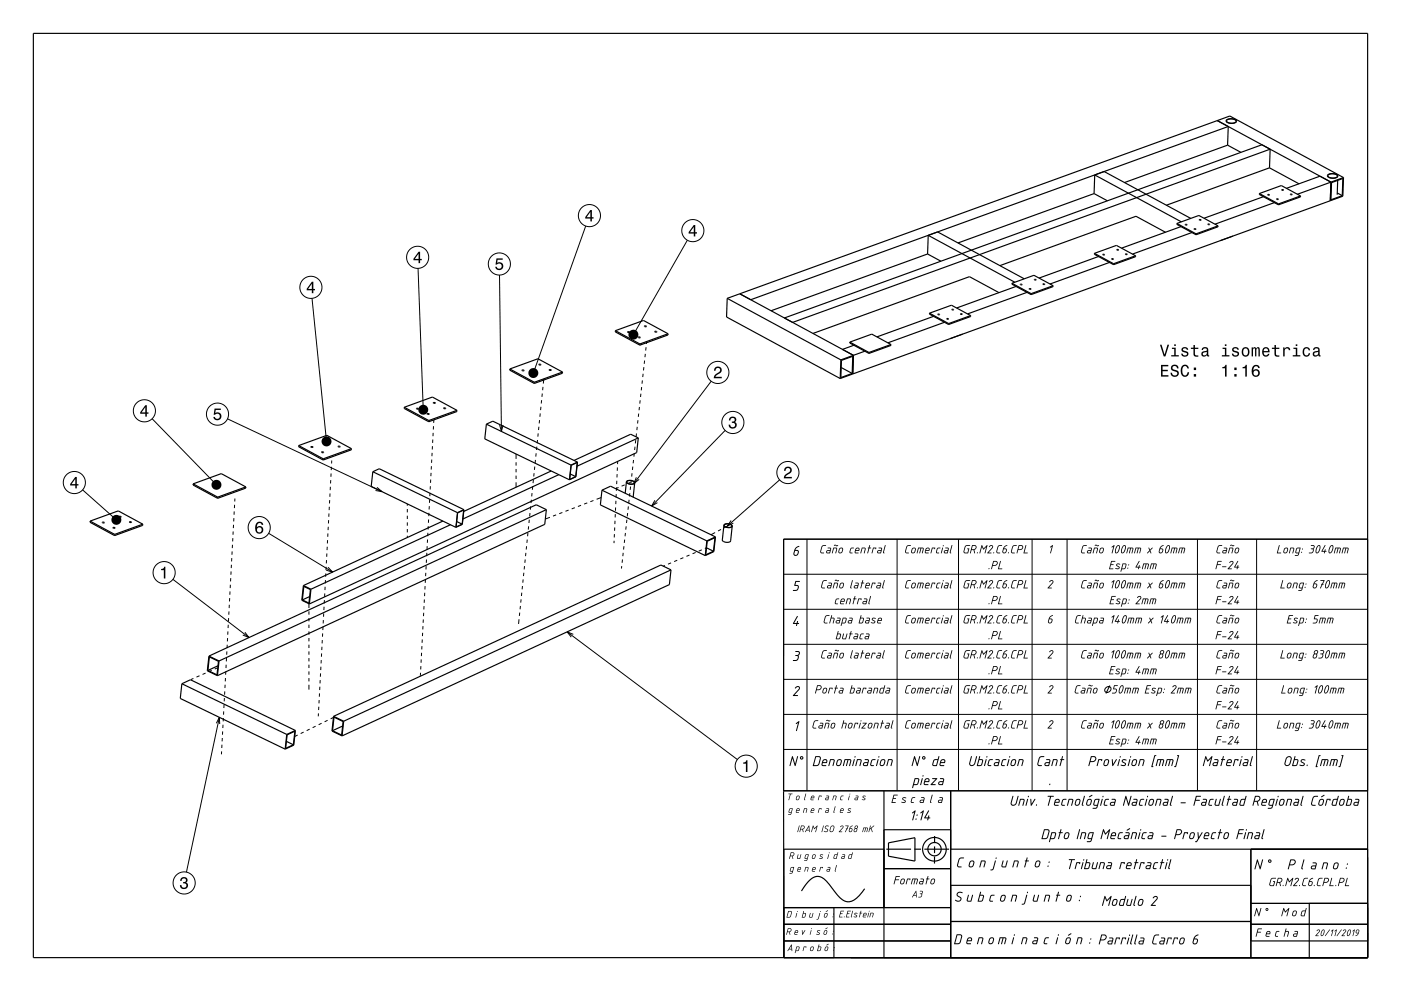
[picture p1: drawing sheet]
<svg xmlns="http://www.w3.org/2000/svg" width="420mm" height="297mm" viewBox="0 0 420 297" stroke-linecap="round" stroke-linejoin="round" font-family="sans-serif">
<g fill="none" stroke="#000" stroke-width=".35">
<path d="M10 10h400v277h-400zM364.9 36.1l34.1 18.5-.2 5.6M364.9 36.1l3.8-1.3 34.1 18.4M364.9 36.1l-143.1 51.9M367.7 36l1.1-.4a1.34 1.34 0 0 1 1.9 .8l-.4 .4-.9 .2a1.39 1.39 0 0 1-1.8-.8zM367.8 36l1.1-.4a1.16 1.16 0 0 1 1.6 .8l-.4 .4-.7 .1a1.16 1.16 0 0 1-1.7-.8zM328 58l-40.8 14.8M328 58l4 2.2M328.2 52.4l2.8-1 26 14.1M328.2 52.4l26 14.1M328.2 52.4l-.2 5.6M368 43.5l4 2.2"/>
<path d="M368 43.5l-30.9 11.2M368 43.5l.2-5.6-143.1 51.9M377.5 58v.3l5.8 3.1M377.5 58l5.8 3.1M377.5 58l6.6-2.4 5.8 3.1M378.3 43.4l-143.1 51.9M378.8 58.9l-17.9 6.5M380.1 58.3l.4 .1zM380.6 50.3l8.8 4.8M380.6 50.3l-30.9 11.2M380.6 50.3l.2-5.6-143.2 51.9M382.7 59.6l.5 .1z"/>
<path d="M384.3 56.9l.5 .1zM386.9 58.2l.4 .1zM389.9 58.7v.3l-6.6 2.4M389.9 58.7l-6.6 2.4M395.7 52.8l-10 3.6M398 52.4l1.2-.4a1.35 1.35 0 0 1 1.8 .9l-.4 .3-.8 .2a1.38 1.38 0 0 1-1.8-.8zM398.2 52.4l1.1-.3a1.16 1.16 0 0 1 1.6 .8l-.4 .3-.8 .2a1.13 1.13 0 0 1-1.6-.9zM399.2 54.7l3.4-1.2-.2 5.1-3.4 1.3zM400.9 57.8l1.5 .8M401 54.1l-.1 4.3M402.8 53.2l-13.8 5M402.8 53.2l-.2 5.6-3.8 1.4"/>
<path d="M278.1 76.1l-46.9 17M278.1 76.1l4 2.2M278.1 76.1l.2-5.6 25.9 14.1M281.1 69.5l26 14.1M328.1 75.9v.3l5.7 3.1M328.1 75.9l5.7 3.1M328.1 75.9l6.6-2.4 5.7 3.2M329.3 76.9l-17.8 6.4M330.6 76.2l.5 .1zM332.6 78.7l-17.8 6.4M333.3 77.6l.5 .1zM333.8 79v.3"/>
<path d="M334.8 74.8l.5 .1zM337.4 76.2h.5zM340.4 76.7l-6.6 2.3M340.4 76.7v.2l-6.6 2.4M349.4 69.6l-8.8-4.8-40.8 14.8M352.8 67v.2l5.8 3.2M352.8 67l5.8 3.1M352.8 67l6.6-2.4 5.8 3.1M354 67.9l-17.8 6.5M355.3 67.3l.5 .1zM357.3 69.7l-17.8 6.5M358 68.6l.5 .1z"/>
<path d="M358.6 70.1v.3M359.5 65.8l.5 .1zM362.2 67.2l.4 .1zM365.2 67.7l-.1 .3-6.5 2.4M365.2 67.7l-6.6 2.4M369.6 70.8l-3.8 1.3M382 60.7l-17.8 6.5M383.3 61.1v.3M398.8 60.2l-143.1 51.9M184.5 99.1v.4l7.3 3.9M184.5 99.1l7.3 4M184.5 99.1l8.4-3.1 7.4 4"/>
<path d="M188.2 99.5l.5 .1-.3 .1zM193.2 97.7l.6 .1zM196.3 99.3l.6 .1zM218 89.4l-.2 5.6 34.1 18.4M218 89.4l34.1 18.5M221.8 88l34 18.5-.1 5.6M221.8 88l-3.8 1.4M278.7 93.9l-.1 .2 5.8 3.2M278.7 93.9l5.7 3.1M278.7 93.9l6.5-2.4 5.8 3.1M279.9 94.8l-17 6.2M281.2 94.2l.5 .1z"/>
<path d="M283.2 96.6l-17 6.1M283.8 95.5l.5 .1zM284.4 97v.3M285.4 92.7l.5 .1zM288 94.1l.5 .1zM291 94.6v.3l-6.6 2.4M291 94.6l-6.6 2.4M299.5 87.7l-8.9-4.8-46.9 17M303.4 84.9v.3l5.7 3.1M303.4 84.9l5.7 3.1M303.4 84.9l6.6-2.4 5.7 3.1M304.6 85.8l-17.8 6.5"/>
<path d="M305.9 85.2l.5 .1zM307.9 87.6l-17.8 6.5M308.6 86.5l.4 .1zM309.1 88v.3M310.1 83.8l.5 .1zM312.7 85.1l.5 .1zM315.7 85.6v.3l-6.6 2.4M315.7 85.6l-6.6 2.4M152.8 110.6v.3l7.4 4M152.8 110.6l7.4 4M152.8 110.6l8.5-3.1 7.3 4M156.5 110.9l.6 .1-.3 .1z"/>
<path d="M159.7 112.5l.6 .1zM160.2 114.6v.3M161.6 109.2l.5 .1zM164.7 110.8l.5 .1zM168.6 111.5v.4l-8.4 3M168.6 111.5l-8.4 3.1M191.4 101l.5 .1zM191.8 103.1v.3M200.3 100v.4l-8.5 3M200.3 100l-8.5 3.1M252.1 107.9l-.2 5.5M252.2 110.1l3.3 1.8"/>
<path d="M252.3 108l3.3-1.2-.1 5.1-3.4 1.3zM254.8 102.5l6.6-2.4 5.7 3.1M254.8 102.5v.3l5.7 3.1M254.8 102.5l5.7 3.1M255.7 112.1l-3.8 1.3M256 103.5l-3.4 1.2M259.3 105.3l-7.2 2.6M260.5 105.6v.3M267.1 103.2v.3l-6.6 2.4M267.1 103.2l-6.6 2.4M288.6 100.1l-3.8 1.4M89.5 133.5v.4l7.4 4"/>
<path d="M89.5 133.5l7.4 4M89.5 133.5l8.5-3 7.3 4M93.2 133.9l.6 .1zM96.4 135.5l.6 .1-.4 .1zM96.9 137.5v.4M98.3 132.2l.5 .1zM101.4 133.8l.6 .1zM105.3 134.5v.3l-8.4 3.1M105.3 134.5l-8.4 3M121.2 122.1v.3l7.3 4M121.2 122.1l7.3 3.9M121.2 122.1l8.4-3.1 7.4 4"/>
<path d="M124.9 122.4l.5 .1zM128.1 124l.5 .1zM128.5 126v.4M129.9 120.7l.6 .1zM133 122.3l.6 .1zM137 123l-8.5 3M137 123v.3l-8.5 3.1M145.8 127.1l1.9-.9 25.4 12.3M145.8 127.1l-.5 4.4 25.4 12.3M145.8 127.1l25.4 12.3M171.2 139.4l-.5 4.4M171.2 139.4l1.9-.8-.5 4.2-1.8 .9z"/>
<path d="M173.1 138.5l-.5 4.4-1.9 .9M173.1 138.5l-1.9 .9M191.4 131.2l-2.3-1.1-17 7.9M191.4 131.2l-.5 4.4-98.2 45.4M191.4 131.2l-18.4 8.5M27 156.2v.3l7.4 4M27 156.2l7.4 4M27 156.2l8.5-3.1 7.3 4M30.7 156.5l.6 .1-.4 .1zM33.9 158.1l.6 .1zM35.7 154.8l.6 .1zM38.8 156.4l.6 .1z"/>
<path d="M42.8 157.1v.4l-8.4 3M42.8 157.1l-8.4 3.1M57.9 145v.4l7.3 3.9M57.9 145l7.4 4M57.9 145l8.4-3.1 7.4 4M65.3 149l-.1 .3M73.7 145.9v.4l-8.5 3M73.7 145.9l-8.4 3.1M111.8 141.4l1.9-.9 25.4 12.2M111.8 141.4l-.5 4.4 25.4 12.2M111.8 141.4l25.3 12.2M132.8 156.2l-41.8 19.3"/>
<path d="M135 157.3l-41.8 19.3M136.9 156.3l1.6 .8M137.1 153.6l-.4 4.4M137.2 153.7l1.8-.8-.5 4.2-1.8 .8zM139.1 152.7l-.5 4.5-1.9 .8M139.1 152.7l-2 .9M163.8 152.7l-3-1.4-98.2 45.3M163.8 152.7l-.5 4.4-98.1 45.4M163.8 152.7l-98.1 45.4M165.2 141.2l-26.2 12.1M167.5 142.3l-28.7 13.2M171 142.1l1.6 .7"/>
<path d="M180.5 146.9l2.5-1.2 31.5 15.2M180.5 146.9l-.5 4.4 31.4 15.2M180.5 146.9l31.4 15.2M187.8 144.4l.4-.3 .9-.1a1.07 1.07 0 0 1 1.2 .7M187.8 144.4l.3 .5 .9 .2h.9l.4-.4M187.8 144.4l-.4 3.4M188 144.3l1.2-.3 .9 .5-.1 .4-.9 .2a.84 .84 0 0 1-1.2-.8zM190.3 144.7l-.5 4.3M217 157.4l-.5 4.5 .4 .4 .9 .2h.8l.4-.3 .5-4.5M217 157.4l.4-.4h.9a1.08 1.08 0 0 1 1.2 .7M217 157.4l.4 .5 .8 .2h.9l.4-.4M217.2 157.3l1.1-.3 1.1 .5-.2 .4-.9 .2a.84 .84 0 0 1-1.2-.8z"/>
<path d="M34.4 160.2v.3M91 175.5l-.5 4.4 2.2 1.1M91 175.5l2.2 1.1M91.1 175.7l2 1-.5 4-2-.9zM92.8 178.8l-2.2 1M93.2 176.6l-.5 4.4M201.2 170.8l-3.1-1.5-98.1 45.4M201.2 170.8l-.5 4.4-98.2 45.4M201.2 170.8l-98.2 45.3M211.8 164.2l2.1 1M211.9 162.1l-.5 4.4M212 162.2l2.3-1.1-.4 4.1-2.3 1.1z"/>
<path d="M214.5 160.9l-.5 4.4-2.6 1.2M214.5 160.9l-2.6 1.2M410 161.6h-175.1l.1 125.4v-32.5h30M62.6 196.6l-.4 4.4 3 1.5M62.6 196.6l3.1 1.5M62.8 196.9l2.7 1.3-.4 4-2.8-1.3zM65.3 199.5l-3 1.4M65.7 198.1l-.5 4.4M54.5 204.9l2.6-1.2 31.4 15.2M54.5 204.9l-.5 4.4 31.5 15.2M54.5 204.9l31.5 15.2M88.5 218.9l-.4 4.4-2.6 1.2"/>
<path d="M88.5 218.9l-2.5 1.2M100 214.7l-.5 4.4 3 1.5M100 214.7l3 1.4M100.1 214.9l2.8 1.3-.5 4.1-2.7-1.3zM102.7 217.6l-3 1.4M103 216.1l-.5 4.5M85.9 222.2l2.1 1M86 220.1l-.5 4.4M86.1 220.2l2.3-1.1-.4 4.1-2.4 1.1zM234.9 237h175.1M265 237v50M285 237v50"/>
<path d="M265 248.7h20M265.7 254.5h7.4M274.1 254.5h2M274.3 258.1l-7.9-1.5v-4l7.9-1.5v7M277.1 254.5h7.4M280.2 256.7l-.1 2.1M280.2 253.7v2M280.2 250.6v2.1M285 254.5h125M375 254.5v32.5M235 277h50M235 272h50"/>
<path d="M250 272v15M259.2 266.4a7.1 7.1 0 0 1-4.9 3.9 5 5 0 0 1-3.8-2.8l-.7-.8a9.5 9.5 0 0 0-4-4 4 4 0 0 0-4 2.1l-1.5 2.2M265 260.3h20M285 276.2h90M285 265.3h90M375 277h35M375 270.7h35M392.5 270.7v16.3M235 282h50M375 282h35"/>
<circle cx="280.1" cy="254.5" r="3.5"/>
<circle cx="280.2" cy="254.5" r="2"/>
</g>
<g fill="none" stroke="#000" stroke-width=".3">
<path d="M175.6 67.7l-15.7 44.1M206.1 72l-16.2 28.3M93.5 89.4l4.4 42.9M125.3 80.4l1.6 42.4M149.7 82.4l.6 46.9M162.4 119.9l-.1 1M162.6 117.9l-.1 1M162.8 116l-.1 .9M163 113.5l-.1 1.5M191.9 120l-.1 1M192.1 118l-.1 1M192.4 116l-.2 1"/>
<path d="M192.6 114l-.1 1M192.8 112l-.1 1M193 110l-.1 1M193.2 108l-.1 1M193.5 106.1l-.1 1M193.7 104.1l-.1 1M193.9 102.3l-.1 .8M213.2 114.3l-23.2 30.6M45.6 125.5l19.3 19.8M68.2 125.5l46.3 21.9M99.4 139.9l-.1 1M99.5 138l-.1 .9"/>
<path d="M129.3 139.7v1M129.4 137.7v1M129.5 135.7v1M129.6 133.7v1M129.7 131.7v1M129.9 129.7l-.1 1M130 127.7l-.1 1M130.1 125.8l-.1 .9M150.8 127.4l-.5 1.9-.5-1.9M154.7 136.1v1.4M154.7 138.5v1M160.3 139.8l-.1 1"/>
<path d="M160.5 137.8l-.1 1M160.7 135.8l-.1 1M160.9 133.9l-.1 .9M161.1 131.9l-.1 1M161.3 129.9l-.1 1M161.5 127.9l-.1 1M161.8 125.9l-.2 1M162 123.9l-.1 1M162.2 121.9l-.1 1M185.2 138.4l-.1 .7M189.7 139.8l-.1 1M189.9 137.9l-.1 1"/>
<path d="M190.1 135.9l-.1 1M190.4 133.9l-.1 1M190.6 131.9l-.1 1M190.8 129.9l-.1 1M191 127.9l-.1 1M191.3 125.9l-.2 1M191.5 123.9l-.1 1M191.7 122l-.1 1M217.4 129l-22 22.7M24.8 146.8l10.1 9M69.9 159.3l-.1 1M70 157.3v1"/>
<path d="M70.1 155.3v1M70.2 153.3v1M70.3 151.3v1M70.4 149.4v.9M80.5 159.8l19.2 11.6M98.3 159.9v1M98.4 157.9v1M98.5 155.9v1M98.6 153.9v1M98.7 151.9v1M98.8 149.9v1M98.9 147.9v1"/>
<path d="M99 145.9v1M99.1 143.9v1M99.3 141.9l-.1 1M113 146.1l1.5 1.3-1.9-.4M122.1 151v.6M122.1 152.6v1M122.1 154.6v1M122.1 156.6v1M122.1 158.6v1M128.3 159.7l-.1 1M128.4 157.7l-.1 1M128.5 155.7l-.1 1"/>
<path d="M128.6 153.7l-.1 1M128.7 151.7l-.1 1M128.8 149.7l-.1 1M128.9 147.7v1M129 145.7v1M129.1 143.7v1M129.2 141.7v1M154.7 140.5v1M154.7 142.5v1M154.7 144.5v1.5M158.3 159.7l-.1 1M158.5 157.7l-.1 1"/>
<path d="M158.7 155.7l-.1 1M158.9 153.8l-.1 .9M159.1 151.8l-.1 1M159.3 149.8l-.1 1M159.5 147.8l-.1 1M159.7 145.8l-.1 1M159.9 143.8l-.1 1M160.1 141.8l-.1 1M164.9 155l-1.4 .6M166.7 154.3l-.9 .4M168.6 153.6l-.9 .4M170.5 152.9l-1 .3"/>
<path d="M172.3 152.2l-.9 .3M174.2 151.4l-.9 .4M176.1 150.7l-1 .4M177.9 150l-.9 .4M180.2 149.1l-1.3 .5M184.3 158.1l-.1 1M184.4 156.1l-.1 1M184.5 154.1l-.1 1M184.6 152.1l-.1 1M184.6 150.1v1M184.7 148.1v1M184.8 146.1v1"/>
<path d="M184.9 144.1v1M185 142.1v1M185.1 140.1l-.1 1M185.4 146.1l-.8 .4M187.3 145.3l-1 .4M187.5 159.7l-.1 1M187.7 157.7l-.1 1M187.9 155.7l-.1 1M188.2 153.8l-.2 1M188.4 151.8l-.1 1M188.6 149.8l-.1 1M188.8 147.8l-.1 1"/>
<path d="M189 144.6l-.8 .3M189 145.8l-.1 1M189.3 143.8l-.2 1M189.5 141.8l-.1 1M190.8 143.1l-.8 1.8 1.6-1.2M196.3 149.9l-.9 1.8 1.7-1.1M214.4 159.6l-1.3 .7M216.2 158.7l-.9 .4M218.3 157.5l-1.3 .7M219.2 156l-1.1 1.7 1.8-.9M233.7 143.8l-15.6 13.9M51.8 173.6l22.8 17.5"/>
<path d="M68.9 179.2l-.1 1M69 177.2l-.1 1M69.1 175.2l-.1 1.1M69.2 173.3l-.1 1M69.3 171.3l-.1 1M69.4 169.3l-.1 1M69.5 167.3l-.1 1M69.6 165.3l-.1 1M69.7 163.3l-.1 1M69.8 161.3l-.1 1M97.3 179.8l-.1 1M97.4 177.8l-.1 1"/>
<path d="M97.5 175.8l-.1 1M97.6 173.9l-.1 1M97.7 171.9l-.1 1M97.8 169.9l-.1 1M97.9 167.9l-.1 1M98 165.9l-.1 1M98.1 163.9l-.1 1M98.2 161.9l-.1 1M98.3 170l1.4 1.4-1.9-.5M122.1 160.6v.5M127.2 179.7v1M127.3 177.7v1"/>
<path d="M127.4 175.7v1M127.5 173.7v1M127.6 171.7v1M127.8 169.7l-.1 1M127.9 167.7l-.1 1M128 165.7l-.1 1M128.1 163.7l-.1 1M128.2 161.7l-.1 1M156.2 179.6l-.1 1M156.4 177.6l-.1 1M156.6 175.6l-.1 1M156.8 173.6l-.1 1"/>
<path d="M157 171.7l-.1 .9M157.2 169.7l-.1 1M157.4 167.7l-.1 1M157.7 165.7l-.1 1M157.9 163.7l-.1 1M158.1 161.7l-.1 1M184.1 162.1v.7M184.2 160.1l-.1 1M186.4 169.7l-.1 .7M186.6 167.7l-.1 1M186.8 165.7l-.1 1M187 163.7l-.1 1"/>
<path d="M187.3 161.7l-.1 1M199.3 169.5l-.4 .2M201.2 168.7l-.9 .4M203 167.9l-.9 .4M204.9 167.1l-1 .4M206.7 166.3l-.9 .4M208.5 165.6l-.9 .4M210.4 164.8l-.9 .4M211.8 164.2l-.5 .2M234.9 161.6h175.1v75.4h-175.1zM234.9 172.1h175.1M241.9 161.6v75.4"/>
<path d="M268.9 161.6v75.4M287.3 161.6v75.4M309.4 161.6v75.4M319.9 161.6v75.4M359 161.6v75.4M376.7 161.6v75.4M67.8 199.2l-.1 1M67.9 197.2v1M68 195.2v1M68.1 193.2v1M68.2 191.2v1M68.3 189.2v1"/>
<path d="M68.4 187.2v1M68.5 185.2v1M68.6 183.2v1M68.7 181.2v1M73.4 189.5l1.2 1.6-1.8-.8M92.6 180.7v1.5M92.6 183.2v1M92.6 185.2v1M92.6 187.2v1M92.6 189.2v1M92.6 191.2v1M92.6 193.2v1"/>
<path d="M92.6 195.2v1M92.6 197.2v1M92.6 199.2v1M96.2 199.8l-.1 1M96.3 197.8v1M96.4 195.8v1M96.5 193.8v1M96.6 191.8v1M96.7 189.8v1M96.8 187.8v1M96.9 185.8v1M97 183.8v1"/>
<path d="M97.1 181.8v1M126.2 199.6l-.1 1M126.3 197.6l-.1 1M126.4 195.6l-.1 1M126.5 193.6l-.1 1M126.6 191.6l-.1 1M126.7 189.6l-.1 1M126.8 187.6v1M126.9 185.6v1M127 183.7v1M127.1 181.7v1M155.6 185.6l-.1 1.4"/>
<path d="M155.8 183.6l-.1 1M156 181.6l-.1 1M170 189.4l51.1 38.2M171.9 190.1l-1.9-.7 1.3 1.5M234.9 182.6h175.1M234.9 193.1h175.1M58 203.3l-.8 .4M59.8 202.5l-.9 .4M61.6 201.7l-.9 .4M63.5 200.9l-.9 .4M64.9 216.8l.9-1.8 .1 2M65.1 200.2l-.7 .3"/>
<path d="M65.8 215l-9.9 46.4M66.7 219.2v1M66.9 217.2l-.1 1M67 215.2l-.1 1M67.1 213.2l-.1 1M67.2 211.2l-.1 1M67.3 209.2l-.1 1M67.4 207.2l-.1 1M67.5 205.2l-.1 1M67.6 203.2l-.1 1M67.7 201.2l-.1 1M91 219.4l-.9 .4"/>
<path d="M92.6 201.2v1M92.6 203.2v1M92.6 205.2v1.5M92.8 218.5l-.9 .5M94.6 217.6l-.9 .5M95.5 213.8l-.1 .9M95.6 211.8l-.1 1M95.7 209.8l-.1 1M95.8 207.8l-.1 1M95.9 205.8l-.1 1M96 203.8l-.1 1M96.1 201.8l-.1 1"/>
<path d="M96.4 216.8l-.9 .4M98.2 215.9l-.9 .4M100.1 214.9l-1 .5M126.1 201.6l-.1 .9M234.9 203.6h175.1M234.9 214.1h175.1M331.6 206.1a.87 .87 0 0 1 1.4 .1 .87 .87 0 0 1-.7 1.3 .77 .77 0 0 1-1.1-.4 .77 .77 0 0 1 .4-1zM332.7 205.4l-1.1 2.5M66.4 225.2v.9M66.5 223.2v1M66.6 221.2v1M89.2 220.3l-1 .5"/>
<path d="M234.9 224.6h175.1"/>
<circle cx="125.2" cy="77.1" r="3.3"/>
<circle cx="149.7" cy="79.1" r="3.3"/>
<circle cx="176.7" cy="64.6" r="3.3"/>
<circle cx="207.7" cy="69.1" r="3.3"/>
<circle cx="93.2" cy="86.1" r="3.3"/>
<circle cx="215.2" cy="111.6" r="3.3"/>
<circle cx="43.3" cy="123.1" r="3.3"/>
<circle cx="65.2" cy="124.1" r="3.3"/>
<circle cx="219.7" cy="126.6" r="3.3"/>
<circle cx="22.3" cy="144.6" r="3.3"/>
<circle cx="77.7" cy="158.1" r="3.3"/>
<circle cx="236.2" cy="141.6" r="3.3"/>
<circle cx="49.2" cy="171.6" r="3.3"/>
<circle cx="223.7" cy="229.6" r="3.3"/>
<circle cx="55.2" cy="264.6" r="3.3"/>
</g>
<g fill="#000">
<path d="M125.5 75.4l-1.6 2.2v.4h1.6v.9h.4v-.9h.5v-.4h-.5v-2.2zM125.5 76v1.6h-1.1z" fill-rule="evenodd"/>
<path d="M148.8 77.4h1.9v.5h-1.5l-.2 .9a1.21 1.21 0 0 1 1.8 .6 1.21 1.21 0 0 1-.8 1.6 1.21 1.21 0 0 1-1.5-1h.4a.8 .8 0 0 0 1.2 .3 .8 .8 0 0 0 .1-1.2 .8 .8 0 0 0-1.2 .2h-.4z" fill-rule="evenodd"/>
<path d="M177 62.9l-1.6 2.2v.4h1.6v.9h.4v-.9h.5v-.4h-.5v-2.2zM177 63.5v1.6h-1.1z" fill-rule="evenodd"/>
<path d="M208 67.4l-1.6 2.2v.4h1.6v.9h.4v-.9h.5v-.4h-.5v-2.2zM208 68v1.6h-1.1z" fill-rule="evenodd"/>
<path d="M93.5 84.4l-1.6 2.2v.4h1.6v.9h.4v-.9h.5v-.4h-.5v-2.2zM93.5 85v1.6h-1.1z" fill-rule="evenodd"/>
<path d="M214.4 110.2a1.18 1.18 0 0 1 1.9 .3 1.18 1.18 0 0 1-1 1.6l-.8 .8h1.9v.5h-2.4a2.76 2.76 0 0 1 1.8-2.1 .69 .69 0 0 0-.5-1.1 .69 .69 0 0 0-.8 .9h-.4z" fill-rule="evenodd"/>
<path d="M348.1 109.4v3.5h2.2v-.5h-1.8v-1.1h1.6v-.5h-1.6v-1h1.7v-.4zM351.3 109.6a1.09 1.09 0 0 0-.1 1.3 1.09 1.09 0 0 0 1.2 .5 .64 .64 0 0 1 .4 .9 .64 .64 0 0 1-1 .2l-.4-.8h-.5a1.21 1.21 0 0 0 1.5 1.3 1.21 1.21 0 0 0 .7-1.8l-.8-.3a.71 .71 0 0 1-.8-.7 .7 .7 0 0 1 .7-.5 .7 .7 0 0 1 .7 .7h.4a1.19 1.19 0 0 0-.7-1.1 1.19 1.19 0 0 0-1.3 .3zM354.3 109.7a2.03 2.03 0 0 0 .9 3.3 1.32 1.32 0 0 0 1.3-1.4h-.5a.82 .82 0 0 1-1.1 .8 1.82 1.82 0 0 1 .3-2.7l.5 .2 .3 .5h.4a1.19 1.19 0 0 0-.8-1.1 1.19 1.19 0 0 0-1.3 .4zM357.9 112.1v.8h.7v-.8zM357.9 110.2v.7h.7v-.7z" fill-rule="evenodd"/>
<path d="M347.7 103.3l1.2 3.5h.5l1.1-3.5h-.5l-.9 3-.9-3zM351.3 104.2v.4h.7v1.8h-.9v.4h2.3v-.4h-.9v-2.2zM352 103.2v.5h.5v-.5zM354.4 104.2l-.2 .3a.96 .96 0 0 0 1.2 1.2l.3 .1a.6 .6 0 0 1-.5 .8 .6 .6 0 0 1-.7-.6h-.4a1.03 1.03 0 0 0 1.3 .9 1.03 1.03 0 0 0 .7-1.4l-1.4-.5a.54 .54 0 0 1 .4-.7 .54 .54 0 0 1 .7 .5h.4a1.09 1.09 0 0 0-1.8-.6zM357.8 103.4v.8h-.8v.4h.8v1.8a1.05 1.05 0 0 0 1.4 .5v-.4a.68 .68 0 0 1-1-.3v-1.6h1v-.4h-1v-.8zM360.5 104.2l-.3 .7h.4a.55 .55 0 0 1 .7-.5 .55 .55 0 0 1 .4 .7l-.2 .1a.91 .91 0 0 0-1.3 .5 .91 .91 0 0 0 .7 1.2l.9-.4 .1 .3h.6v-.3l-.3-.1v-1.6a1.02 1.02 0 0 0-.7-.8 1.02 1.02 0 0 0-1 .2zM360.7 105.8l1.1-.4a.77 .77 0 0 1-.2 .9 .77 .77 0 0 1-.9 .1zM366.5 104.2v.4h.7v1.8h-.9v.4h2.3v-.4h-.9v-2.2zM367.2 103.2v.5h.5v-.5zM369.6 104.2l-.2 .3a.96 .96 0 0 0 1.2 1.2l.3 .1a.6 .6 0 0 1-.5 .8 .6 .6 0 0 1-.7-.6h-.4a1.03 1.03 0 0 0 1.3 .9 1.03 1.03 0 0 0 .7-1.4l-1.4-.5a.54 .54 0 0 1 .4-.7 .54 .54 0 0 1 .7 .5h.4a1.09 1.09 0 0 0-1.8-.6zM372.5 104.4a1.45 1.45 0 0 0-.2 1.7 1.45 1.45 0 0 0 1.6 .7 1.45 1.45 0 0 0 .7-1.8 1.45 1.45 0 0 0-1.7-.9zM372.9 104.7a.67 .67 0 0 1 .7-.3 .67 .67 0 0 1 .5 .6 .93 .93 0 0 1 0 1.1 .93 .93 0 0 1-1 .4 1.36 1.36 0 0 1-.2-1.8zM375.2 104.1v2.7h.4l.1-2.1 .2-.3h.2l.1 .3 .1 2.1h.3l.1-2.1 .3-.3 .3 .5v1.9h.4v-1.9a.69 .69 0 0 0-.6-.9l-.5 .4-.5-.4-.5 .4v-.3zM378.7 104.4a1.45 1.45 0 0 0-.3 1.6 1.45 1.45 0 0 0 1.5 .8l.7-.8h-.5l-.6 .5a.76 .76 0 0 1-.7-.9h1.8a1.16 1.16 0 0 0-.5-1.4 1.16 1.16 0 0 0-1.4 .2zM379 104.6l.2-.1a.67 .67 0 0 1 .7 .1 .67 .67 0 0 1 .2 .6h-1.3zM382.1 103.4v.8h-.8v.4h.8v1.8a1.05 1.05 0 0 0 1.4 .5v-.4a.68 .68 0 0 1-1-.3v-1.6h1v-.4h-1v-.8zM384.7 104.1v2.7h.4v-1.5a.66 .66 0 0 1 .4-.8 .66 .66 0 0 1 .8 .2v.3h.5a.89 .89 0 0 0-.7-1 .89 .89 0 0 0-1 .6v-.5zM387.8 104.2v.4h.7v1.8h-.9v.4h2.2v-.4h-.9v-2.2zM388.5 103.2v.5h.4v-.5zM390.8 104.4a1.45 1.45 0 0 0-.2 1.7 1.45 1.45 0 0 0 1.5 .7l.6-.5 .1-.5h-.5l-.4 .7a1.01 1.01 0 0 1-.9-1 1.01 1.01 0 0 1 .9-1.1l.4 .6h.4a1.09 1.09 0 0 0-.7-1 1.09 1.09 0 0 0-1.2 .4zM393.9 104.2l-.3 .7h.4a.55 .55 0 0 1 .7-.5 .55 .55 0 0 1 .4 .7l-.2 .1a.91 .91 0 0 0-1.3 .5 .91 .91 0 0 0 .7 1.2l.9-.4 .1 .3h.6v-.3l-.3-.1v-1.6a1.02 1.02 0 0 0-1.7-.6zM394.1 105.8l1.1-.4a.77 .77 0 0 1-.2 .9 .77 .77 0 0 1-.9 .1z" fill-rule="evenodd"/>
<path d="M366.4 110v.4h.8v2.5h.5v-3.6h-.3a.77 .77 0 0 1-1 .7zM370 112.1v.8h.7v-.8zM370 110.2v.7h.7v-.7zM372.5 110v.4h.8v2.5h.5v-3.6h-.4a.77 .77 0 0 1-.9 .7zM375.8 109.6a2.39 2.39 0 0 0 .2 3.3 1.16 1.16 0 0 0 1.5-.4 1.16 1.16 0 0 0-.2-1.5 1.16 1.16 0 0 0-1.6 0 1.03 1.03 0 0 1 .9-1.3l.4 .2 .2 .4h.5a1.12 1.12 0 0 0-.8-.9 1.12 1.12 0 0 0-1.1 .2zM375.7 111.8a.75 .75 0 0 1 1.5 0 .75 .75 0 0 1-1.5 0z" fill-rule="evenodd"/>
<path d="M43.6 121.4l-1.6 2.2v.4h1.6v.9h.4v-.9h.5v-.4h-.5v-2.2zM43.6 122v1.6h-1.2z" fill-rule="evenodd"/>
<path d="M64.3 122.4h1.9v.5h-1.5l-.2 .9a1.21 1.21 0 0 1 1.8 .6 1.21 1.21 0 0 1-.8 1.6 1.21 1.21 0 0 1-1.5-1h.4a.8 .8 0 0 0 1.2 .3 .8 .8 0 0 0 .1-1.2 .8 .8 0 0 0-1.2 .2h-.4z" fill-rule="evenodd"/>
<path d="M218.8 125.1a1.01 1.01 0 0 1 1.5-.1 1.01 1.01 0 0 1 0 1.5 1.12 1.12 0 0 1 .4 1.6 1.12 1.12 0 0 1-1.6 .3l-.6-.6-.1-.5h.5a.72 .72 0 0 0 .7 .9 .72 .72 0 0 0 .7-.8 .72 .72 0 0 0-.9-.7v-.4a.62 .62 0 0 0 .8-.4 .62 .62 0 0 0-.4-.7 .62 .62 0 0 0-.8 .5v.3h-.5z" fill-rule="evenodd"/>
<path d="M22.6 142.9l-1.6 2.2v.4h1.6v.9h.4v-.9h.5v-.4h-.5v-2.2zM22.6 143.5v1.6h-1.1z" fill-rule="evenodd"/>
<path d="M77 156.6a2.4 2.4 0 0 0 .2 3.3 1.16 1.16 0 0 0 1.5-.4 1.16 1.16 0 0 0-.2-1.5 1.16 1.16 0 0 0-1.5 0 1.02 1.02 0 0 1 .8-1.3l.5 .2 .2 .4h.4a1.12 1.12 0 0 0-.7-.9 1.12 1.12 0 0 0-1.2 .2zM77 158.8a.75 .75 0 0 1 1.5 0 .75 .75 0 0 1-1.5 0z" fill-rule="evenodd"/>
<path d="M235.4 140.2a1.18 1.18 0 0 1 1.9 .3 1.18 1.18 0 0 1-1 1.6l-.8 .8h1.9v.5h-2.4a2.76 2.76 0 0 1 1.8-2.1 .69 .69 0 0 0-.5-1.1 .69 .69 0 0 0-.8 .9h-.4z" fill-rule="evenodd"/>
<path d="M48.3 170.5a.77 .77 0 0 0 .9-.7h.4v3.6h-.5v-2.5h-.8z" fill-rule="evenodd"/>
<path d="M238.5 174.1l1.3 .1-.1 .2h-1l-.3 .9 .9 .1 .2 .6-.5 1-1.2 .1v-.3l1.1-.1 .3-.6-.1-.5-1-.1z" fill-rule="evenodd"/>
<path d="M238.4 165.1l-.2 1 .5 .2 .4-.4 .1-.6zM238.5 164.1l.6-.4h.5l-.8 .6-.3 .5 .9 .2-.1 1-.3 .5-.6 .1-.4-.3-.2-.4z" fill-rule="evenodd"/>
<path d="M246.4 163.6l.5-.2h.7l-.8 .3-.3 .3-.4 1.4 .9 .2v.2h-.8l-.3-.4zM248.1 164.1h.8l.3 .3-.4 1.5-.8-.1-.3-.2 .2-.6 .9-.1 .1-.5-.7-.1zM248 165.2v.4h.6l.2-.5zM249.8 164.1h.8l.3 .2-.3 1.6-.2-.2 .3-1.2-.2-.1h-.5l-.4 1.4h-.2zM250 163.4l.4-.2 .9 .3-.4 .2-.5-.2-.3 .1zM251.7 164.3l.7-.2 .4 .4-.3 1-.4 .3h-.5l-.3-.3zM251.8 164.5l-.2 .9 .3 .2 .4-.2 .2-.9-.2-.1zM255 164.3l1-.1-.9 .4-.2 .9 .6 .1v.2h-.6l-.2-.2zM256.8 164.5l-.2 .4h.8l-.1-.5zM256.6 164.3l.7-.2 .3 .2v.8h-1.1v.3l.1 .2h.8v.2h-.9l-.3-.2zM258.4 164.1h.8l.3 .2-.4 1.5-.1-.1 .3-1.2-.2-.1h-.5l-.4 1.4h-.3zM260.6 163.4l.3 .1-.2 .6 .5 .2-.6 .1-.5 1.5 .3-1.5-.2-.2 .2-.1zM261.7 164.1l1 .1-.1 .4-.2-.2h-.5l-.5 1.5zM263.4 164.1h.7l.3 .2-.4 1.6-.8-.1-.3-.2 .3-.6 .9-.1 .1-.5-.7-.1zM263.3 165.2l-.1 .4h.7l.1-.5zM265.3 163.4l.2 .1-.5 2 .2 .3-.2 .1-.3-.4z" fill-rule="evenodd"/>
<path d="M246.7 174.1l.5-.2h.7l-.9 .3-.2 .2-.4 1.5 .8 .2v.3l-.7-.1-.3-.4zM248.4 174.6h.7l.3 .2-.4 1.5-.8 .1-.2-.3 .1-.6 1-.1v-.5l-.7-.1zM248.3 175.7l-.1 .4h.7l.1-.5zM250.1 174.6h.9l.2 .2-.3 1.5-.2-.1 .3-1.2-.2-.1h-.5l-.4 1.4h-.3zM250.3 173.9l.4-.2 .8 .3-.4 .2-.4-.2-.4 .1zM252 174.8l.7-.2 .3 .4-.2 1-.4 .3h-.6l-.2-.3zM252.1 175l-.3 .9 .4 .2 .4-.2 .2-.9-.3-.1zM255.4 173.9l.3 .1-.5 2.4-.3-.4zM256.4 174.6h.7l.3 .2-.3 1.5-.8 .1-.3-.3 .2-.6 .9-.1 .1-.5-.8-.1zM256.3 175.7v.4h.6l.2-.5zM258.6 173.9l.2 .1-.2 .6 .5 .2-.5 .1-.6 1.5 .3-1.5-.2-.2 .3-.1zM259.9 175l-.2 .4h.8l-.1-.5zM259.7 174.8l.7-.2 .4 .3-.1 .7h-1.1v.3l.1 .2h.7v.2l-.8 .1-.3-.3zM261.5 174.6l1 .1-.2 .4-.1-.2h-.5l-.6 1.5zM263.2 174.6h.7l.3 .2-.4 1.5-.8 .1-.3-.3 .2-.6 1-.1v-.5l-.7-.1zM263 175.7v.4h.7l.1-.5zM265 173.9l.3 .1-.5 2.4-.3-.4z" fill-rule="evenodd"/>
<path d="M271.9 163.6l.4-.2h.8l-.9 .3-.3 .3-.3 1.4 .8 .2v.2h-.7l-.4-.4zM273.5 164.3l.7-.2 .4 .4-.3 1-.4 .3h-.5l-.3-.3zM273.7 164.5l-.3 .9 .4 .2 .3-.2 .2-.9-.2-.1zM275.3 164.1l1.6 .2-.3 1.5h-.2l.3-1.3-.2-.1h-.3l-.5 1.5 .3-1.5h-.6l-.4 1.4h-.2zM277.8 164.5l-.2 .4h.8v-.5zM277.7 164.3l.6-.2 .4 .3-.1 .7h-1l-.1 .3 .1 .2h.8v.2h-.9l-.2-.2zM279.4 164.1l1 .2-.2 .3-.1-.2h-.5l-.5 1.5zM281 164.2h.9l-.8 .4-.2 .9 .6 .1v.2h-.6l-.3-.2zM282.5 164.1l.2 .2-.5 1.6zM282.6 163.6a.2 .2 0 0 1 .4 0 .2 .2 0 0 1-.4 0zM283.4 164.1h.7l.3 .3-.4 1.5-.8-.1-.3-.2 .3-.6 .9-.1 .1-.5-.8-.1zM283.3 165.2l-.1 .4h.7l.1-.5zM285.3 163.4l.2 .1-.5 2 .2 .3-.2 .1-.3-.4z" fill-rule="evenodd"/>
<path d="M271.9 174.1l.4-.2h.8l-.9 .3-.3 .3-.3 1.4 .8 .2v.3l-.7-.1-.4-.4zM273.5 174.8l.7-.2 .4 .4-.3 1-.4 .3h-.5l-.3-.3zM273.7 175l-.3 .9 .4 .2 .3-.2 .2-.9-.2-.1zM275.2 174.6l1.7 .2-.3 1.5h-.2l.3-1.2-.2-.2h-.3l-.5 1.5-.1-.2 .4-1.3h-.6l-.3 1.4h-.3zM277.8 175l-.2 .4h.8v-.5zM277.7 174.8l.7-.2 .3 .3-.1 .7h-1l-.1 .3 .1 .2h.8v.2l-.8 .1-.3-.3zM279.4 174.6l1 .2-.2 .3-.1-.2h-.5l-.5 1.5zM281 174.8l.9-.1-.8 .4-.2 .9 .6 .1v.3l-.6-.1-.3-.2zM282.5 174.6l.2 .2-.5 1.6zM282.6 174.1a.2 .2 0 0 1 .4 0 .2 .2 0 0 1-.4 0zM283.4 174.6h.7l.3 .2-.4 1.5-.7 .1-.3-.3 .2-.6 .9-.1 .1-.5-.8-.1zM283.3 175.7l-.1 .4h.7l.1-.5zM285.3 173.9l.2 .1-.5 2.4-.3-.4z" fill-rule="evenodd"/>
<path d="M289.4 163.6l.4-.2h1v.2h-1.1l-.3 .3-.3 1.4 .1 .3h.8l.3-1-.3-.2h.6l-.4 1.4h-1l-.3-.3zM291.4 163.4h1l.3 .4-.1 .6-.5 .4 .2 1-.5-.9h-.5l-.3 .9h-.2zM291.6 163.6l-.3 1 .9-.1 .3-.7zM292.9 165.7a.16 .16 0 0 1 .3 0 .16 .16 0 0 1-.3 0zM294.3 163.4h.2l.4 1 1.1-1-.7 2.5-.1-.2 .5-1.8-.9 .8-.4-.8-.5 1.9h-.3zM296.7 163.6l.6-.2 .4 .3-.1 .6-1.2 1.3 .8 .2h-1.2v-.1l1.5-1.8-.1-.2-.3-.1-.6 .4zM297.8 165.7a.16 .16 0 0 1 .3 0 .16 .16 0 0 1-.3 0zM299.2 163.6l.5-.2h.7l-.8 .2-.3 .3-.4 1.5 .9 .2-.1 .2h-.7l-.3-.4zM300.9 164.6l-.2 .8 .5 .2 .4-.8zM301.1 163.8l.9-.4-1 .8v.2l.7 .1 .2 .4-.3 .7-.6 .3-.5-.6zM302.2 165.7a.16 .16 0 0 1 .3 0 .16 .16 0 0 1-.3 0zM303.6 163.6l.5-.2h.7l-.9 .3-.2 .2-.4 1.5 .9 .2v.2h-.8l-.3-.4zM305.4 163.4h1l.4 .7-.5 .6-1.1 .2-.3 1zM305.6 163.6l-.3 1 .9-.1 .3-.4-.1-.3zM307.5 163.4l.2 .1-.6 2.1h.9l.1 .2-1.2 .1z" fill-rule="evenodd"/>
<path d="M289.4 174.1l.5-.2h1l-1.2 .2-.3 .3-.3 1.4 .2 .3h.7l.3-1-.3-.2h.6l-.4 1.4h-1l-.3-.3zM291.4 173.9h1l.4 .4-.2 .6-.5 .4 .2 1-.5-.9h-.5l-.3 .9h-.2zM291.6 174.1l-.3 1 .9-.1 .3-.3v-.4zM292.9 176.2a.16 .16 0 0 1 .3 0 .16 .16 0 0 1-.3 0zM294.3 173.9h.2l.4 1 1.1-1-.6 2.4-.2-.1 .5-1.8-.9 .8-.4-.8-.5 1.9h-.3zM296.6 174.1l.8-.2 .3 .6-1.3 1.6h.8v.2l-1.2 .1v-.3l1.5-1.7-.3-.3-.6 .4zM297.8 176l.2 .1-.1 .2zM299.2 174.1l.5-.2h.7l-.8 .2-.3 .3-.4 1.5 .9 .2-.1 .3-.7-.1-.3-.4zM300.9 175.1l-.1 .8 .4 .2 .4-.8zM301.1 174.2l.9-.3-1 1 .8 .1-.1 .9-.3 .4-.5 .1-.4-.6zM302.2 176.2a.16 .16 0 0 1 .3 0 .16 .16 0 0 1-.3 0zM303.6 174.1l.5-.2h.7l-.9 .3-.2 .2-.4 1.5 .9 .2v.3l-.8-.1-.3-.4zM305.4 173.9h1l.3 .7-.5 .7-1 .1-.3 1zM305.6 174.1l-.3 1 .9-.1 .3-.3v-.4zM307.5 173.9l.2 .1-.6 2.1 1 .2-1.2 .1z" fill-rule="evenodd"/>
<path d="M296.4 170.4a.16 .16 0 0 1 .3 0 .16 .16 0 0 1-.3 0zM297.8 168.1l1 .1 .3 .6-.5 .7-1 .1-.4 1zM297.9 168.4l-.2 1 .9-.2 .2-.7zM299.8 168.1l.2 .2-.5 2.1 1 .1-1.2 .1z" fill-rule="evenodd"/>
<path d="M314.7 174.1l.7-.2 .4 .3-.1 .6-1.2 1.3 .8 .2-1.2 .1v-.2l1.5-1.8-.3-.3-.7 .4z" fill-rule="evenodd"/>
<path d="M314.8 163.9l.9-.5-.8 2.5-.1-.2 .5-1.9-.4 .3z" fill-rule="evenodd"/>
<path d="M324.6 163.6l.5-.2h.7l-.8 .2-.3 .4-.4 1.4 .9 .2-.1 .2h-.7l-.3-.4zM326.3 164.1h.8l.2 .3-.3 1.5-.9-.1-.2-.2 .2-.6 .9-.1 .1-.5-.8-.1zM326.2 165.2v.4h.6l.2-.5zM328 164.1h.8l.3 .2-.3 1.5-.2-.1 .3-1.2-.2-.1h-.5l-.4 1.4h-.2zM328.2 163.4l.4-.2 .9 .3-.5 .2-.4-.2-.4 .1zM329.9 164.3l.7-.2 .3 .4-.2 1-.4 .3h-.5l-.3-.3zM330 164.5l-.2 .9 .3 .2 .4-.2 .2-.9-.2-.1zM333.2 163.9l.9-.5-.7 2.5-.1-.2 .5-1.9-.4 .3zM335.1 163.7l-.6 1.4a.37 .37 0 0 0 .3 .5 .37 .37 0 0 0 .4-.5l.3-1a.3 .3 0 0 0 0-.4 .3 .3 0 0 0-.4 0zM334.8 163.6a.57 .57 0 0 1 .8-.1 .57 .57 0 0 1 .1 .8 1.21 1.21 0 0 1-1.3 1.5l-.1-1zM336.9 163.7l-.6 1.4a.37 .37 0 0 0 .3 .5 .37 .37 0 0 0 .4-.5l.3-1a.3 .3 0 0 0 0-.4 .3 .3 0 0 0-.4 0zM336.6 163.6a.57 .57 0 0 1 .9-.1 .57 .57 0 0 1 0 .8 1.2 1.2 0 0 1-1.3 1.5l-.1-1zM338.1 164.1l1.6 .1-.3 1.6h-.2l.3-1.3-.2-.1h-.2l-.5 1.5 .2-1.5h-.5l-.4 1.4h-.2zM340.4 164.1l1.6 .1-.3 1.6-.2-.1 .4-1.2-.2-.1h-.3l-.5 1.5 .2-1.5h-.5l-.4 1.4h-.2zM344.3 164.1l.2 .1 .3 .6 .8-.6-.7 .8 .2 .8-.4-.6-.8 .6 .7-.8zM347.8 164.6l-.2 .8 .5 .2 .3-.2 .1-.6zM347.9 163.8l1-.4-1 .8v.2h.7l.2 .5-.3 .7-.7 .3-.4-.6zM350 163.7l-.5 1.4a.37 .37 0 0 0 .3 .5 .37 .37 0 0 0 .4-.5l.3-1a.3 .3 0 0 0 0-.4 .3 .3 0 0 0-.5 0zM349.8 163.6a.57 .57 0 0 1 .9-.1 .57 .57 0 0 1 0 .8 1.2 1.2 0 0 1-1.3 1.5l-.1-1zM351.3 164.1l1.6 .2-.3 1.5h-.2l.3-1.3-.2-.1h-.2l-.5 1.5 .2-1.5h-.5l-.4 1.4h-.2zM353.6 164.1l1.6 .2-.2 1.5h-.3l.4-1.3-.2-.1h-.3l-.5 1.5 .2-1.5h-.5l-.4 1.4h-.2z" fill-rule="evenodd"/>
<path d="M324.6 174.1l.5-.2h.7l-.8 .2-.3 .4-.4 1.4 .9 .2-.1 .3-.7-.1-.3-.4zM326.3 174.6h.7l.3 .2-.3 1.5-.8 .1-.3-.3 .2-.6 .9-.1 .1-.5-.8-.1zM326.2 175.7v.4h.6l.2-.5zM328 174.6h.9l.2 .2-.3 1.5-.2-.1 .3-1.1-.1-.2h-.6l-.4 1.4h-.2zM328.2 173.9l.4-.2 .9 .3-.5 .2-.4-.2-.3 .1zM329.9 174.8l.7-.2 .3 .4-.2 1-.4 .3h-.5l-.3-.3zM330 175l-.2 .9 .3 .2 .4-.2 .2-.9-.2-.1zM333.2 174.4l.9-.5-.7 2.5-.1-.2 .5-1.9-.4 .3zM335.1 174.2l-.6 1.4a.37 .37 0 0 0 .3 .5 .37 .37 0 0 0 .4-.5l.3-1a.3 .3 0 0 0 0-.4 .3 .3 0 0 0-.4 0zM334.8 174.1a.57 .57 0 0 1 .8-.1 .57 .57 0 0 1 .1 .8 1.21 1.21 0 0 1-1.3 1.5l-.1-1zM336.9 174.2l-.6 1.4a.37 .37 0 0 0 .3 .5 .37 .37 0 0 0 .4-.5l.3-1a.3 .3 0 0 0 0-.4 .3 .3 0 0 0-.4 0zM336.6 174.1a.57 .57 0 0 1 .9-.1 .57 .57 0 0 1 0 .8 1.2 1.2 0 0 1-1.3 1.5l-.1-1zM338.1 174.6l1.6 .1-.3 1.6h-.2l.3-1.3-.1-.1h-.3l-.5 1.5-.2-.2 .4-1.3h-.5l-.4 1.4h-.2zM340.4 174.6l1.6 .1-.2 1.6-.3-.1 .4-1.2-.2-.1h-.3l-.5 1.5-.1-.2 .3-1.3h-.5l-.4 1.4h-.2zM344.3 174.6l.5 .7 .7-.7-.6 .9 .2 .8-.4-.6-.8 .6 .7-.8zM347.8 175.1l-.2 .8 .5 .2 .4-.8zM348 174.2l.9-.3-1 1 .8 .1-.1 .9-.3 .4-.5 .1-.4-.6zM350 174.2l-.5 1.4a.37 .37 0 0 0 .3 .5 .37 .37 0 0 0 .4-.5l.3-1a.3 .3 0 0 0 0-.4 .3 .3 0 0 0-.5 0zM349.8 174.1a.57 .57 0 0 1 .9-.1 .57 .57 0 0 1 0 .8 1.2 1.2 0 0 1-1.3 1.5l-.1-1zM351.3 174.6l1.6 .2-.3 1.5h-.2l.3-1.2-.1-.2h-.3l-.5 1.5-.2-.2 .4-1.3h-.5l-.4 1.4h-.2zM353.6 174.6l1.6 .2-.2 1.5h-.3l.4-1.3-.2-.1h-.3l-.5 1.5-.1-.2 .3-1.3h-.5l-.4 1.4h-.2z" fill-rule="evenodd"/>
<path d="M333.1 168.1l1.3 .2-1.1 .1-.2 .7 .7 .2-.8 .1-.2 1h.9v.2h-1.1zM334.7 169l.5-.1 .6 .1-.1 .2-.6-.1-.2 .2 .8 .7-.3 .6-1.1-.2 .1-.2 .8 .2 .2-.2-.7-.6zM336.5 168.9h.9l.3 .4-.4 1.1-1 .2-.3 .8zM336.7 169.1l-.3 1.3 .7-.1 .1-.2 .2-.9zM338 170.3a.16 .16 0 0 1 .3 0 .16 .16 0 0 1-.3 0zM338.2 169.3a.2 .2 0 0 1 .4 0 .2 .2 0 0 1-.4 0zM341.4 168.1l.2 .2-.9 1.6h.6l.3-.5v.5l.3 .1-.4 .1-.2 .5v-.5l-.9-.1zM342.8 168.9l1.6 .1-.3 1.6-.2-.1 .3-1.2-.2-.2h-.3l-.5 1.5-.1-.1 .4-1.4h-.6l-.3 1.4-.2 .1zM345.1 168.9l1.6 .1-.3 1.6-.2-.1 .3-1.2-.1-.2h-.3l-.5 1.5-.2-.1 .4-1.4h-.5l-.4 1.4h-.2z" fill-rule="evenodd"/>
<path d="M333.3 178.7h1.2l-1.1 .2-.2 .7 .8 .2-.8 .1-.3 1h.9l.1 .2h-1.2zM334.9 179.5l.4-.1 .6 .2-.9 .2 .8 .7-.4 .6-.9-.2 .1-.2 .7 .2 .2-.2-.7-.7zM336.7 179.4h.9l.2 .4-.3 1.1-1 .2-.4 .8zM336.9 179.6l-.4 1.3 .6-.1 .3-.2 .2-.9zM338.1 180.8a.16 .16 0 0 1 .3 0 .16 .16 0 0 1-.3 0zM338.4 179.8a.16 .16 0 0 1 .3 0 .16 .16 0 0 1-.3 0zM341 178.9l.7-.3 .4 .4-.1 .5-1.2 1.4h.8v.2l-1.2-.1 1.5-1.8v-.3h-.3l-.6 .3zM342.6 179.4l1.6 .1-.2 1.6-.3-.1 .4-1.2-.2-.2h-.3l-.5 1.5-.1-.1 .3-1.4h-.5l-.4 1.4-.2 .1zM345 179.4l1.6 .1-.3 1.6-.2-.1 .3-1.2-.2-.2h-.3l-.5 1.5-.1-.1 .4-1.4h-.5l-.4 1.4-.3 .1z" fill-rule="evenodd"/>
<path d="M365 168.1l1.3 .2-1.1 .1-.2 .7h.9l.1 .2-1.1 .1-.4 1.2zM366.4 169.8l1.3 .1-1.2 .1zM368.7 168.4l.8-.3 .3 .7-1.4 1.6h.8l.1 .2h-1.2l-.1-.2 1.5-1.7-.3-.3-.6 .3zM371 168.1l.2 .2-.9 1.6h.6l.3-.5v.5l.3 .1-.4 .1-.3 .5v-.5l-.8-.1z" fill-rule="evenodd"/>
<path d="M365.2 163.6l.5-.2h.7l-.1 .2h-.8l-.3 .4-.3 1.4 .9 .2-.1 .2h-.7l-.3-.4zM366.9 164.1h.7l.3 .2-.4 1.6-.8-.1-.3-.2 .3-.6 .9-.1v-.5l-.7-.1zM366.8 165.2l-.1 .4h.7l.1-.5zM368.6 164.1h.8l.3 .2-.4 1.6-.1-.2 .3-1.2-.2-.1h-.5l-.4 1.4h-.2zM368.8 163.4l.4-.2 .8 .3-.4 .2-.5-.2-.3 .1zM370.5 164.3l.7-.2 .3 .4-.2 .9-.4 .4h-.5l-.3-.3zM370.6 164.5l-.3 .9 .4 .2 .4-.2 .2-.9-.3-.1z" fill-rule="evenodd"/>
<path d="M365.2 174.1l.5-.2h.7l-.1 .2h-.8l-.3 .4-.3 1.4 .8 .2v.3l-.7-.1-.3-.4zM366.9 174.6h.7l.3 .2-.4 1.5-.7 .1-.4-.3 .2-.6 1-.1v-.5l-.7-.1zM366.8 175.7l-.1 .4h.7l.1-.5zM368.6 174.6h.9l.2 .2-.3 1.5h-.2l.3-1.3-.2-.1h-.5l-.4 1.4h-.2zM368.8 173.9l.4-.2 .8 .3-.4 .2-.4-.2-.4 .1zM370.5 174.8l.7-.2 .3 .3-.2 1-.4 .4h-.5l-.3-.3zM370.6 175l-.3 .9 .4 .2 .4-.2 .2-.9-.3-.1z" fill-rule="evenodd"/>
<path d="M383.4 163.4l.2 .1-.5 2.1h.9l.1 .2-1.3 .1zM385.1 164.3l.7-.2 .4 .4-.3 1-.4 .3h-.5l-.3-.3zM385.2 164.5l-.2 .9 .3 .2 .4-.2 .2-.9-.2-.1zM386.8 164.1h.9l.3 .2-.4 1.6-.2-.2 .4-1.2-.2-.1h-.6l-.3 1.4h-.3zM388.7 164.3l1.2-.1-.6 2.1-.4 .3h-.7v-.2l.8-.1 .2-.4-.6-.1-.3-.2zM388.9 164.4l-.3 1.1 .7 .1 .3-1.2zM390.1 165.6a.16 .16 0 0 1 .3 0 .16 .16 0 0 1-.3 0zM390.3 164.6a.2 .2 0 0 1 .4 0 .2 .2 0 0 1-.4 0zM393 163.4h.9l.2 .6-.4 .5 .2 .4-.3 .7-1.2 .2v-.2l1-.2 .2-.7-.6-.3 .6-.1 .3-.3-.1-.4h-.8zM395.2 163.7l-.6 1.4a.37 .37 0 0 0 .3 .5 .37 .37 0 0 0 .4-.5l.3-1a.3 .3 0 0 0 0-.4 .3 .3 0 0 0-.4 0zM395 163.6a.57 .57 0 0 1 .8-.1 .57 .57 0 0 1 0 .8 1.2 1.2 0 0 1-1.3 1.5l-.1-1zM397.1 163.4l.3 .1-.9 1.6h.6l.2-.5v.5l.4 .2-.4 .1-.3 .5v-.5l-.9-.2zM399.1 163.7l-.6 1.4a.37 .37 0 0 0 .3 .5 .37 .37 0 0 0 .4-.5l.3-1a.3 .3 0 0 0 0-.4 .3 .3 0 0 0-.4 0zM398.8 163.6a.57 .57 0 0 1 .9-.1 .57 .57 0 0 1 0 .8 1.2 1.2 0 0 1-1.3 1.5l-.1-1zM400.3 164.1l1.6 .2-.3 1.5h-.2l.3-1.3-.2-.1h-.2l-.5 1.5 .2-1.5h-.5l-.4 1.4h-.2zM402.6 164.1l1.6 .1-.2 1.6h-.2l.3-1.3-.2-.1h-.3l-.5 1.5 .2-1.5h-.5l-.4 1.4h-.2z" fill-rule="evenodd"/>
<path d="M384.5 173.9l.2 .1-.6 2.1h.9l.1 .2-1.2 .1zM386.1 174.8l.7-.2 .4 .3-.2 1-.4 .4h-.6l-.2-.3zM386.3 175l-.3 .9 .4 .2 .3-.2 .2-.9-.2-.1zM387.9 174.6h.8l.3 .2-.3 1.5-.2-.1 .3-1.1-.2-.2h-.5l-.4 1.4h-.2zM389.8 174.7h1.1l-.6 2.2-1 .2v-.2l.8-.1 .2-.4-.7-.1-.2-.2zM389.9 174.9l-.3 1.1 .7 .1 .4-1.2zM391.1 176.1a.16 .16 0 0 1 .3 0 .16 .16 0 0 1-.3 0zM391.4 175.1a.16 .16 0 0 1 .3 0 .16 .16 0 0 1-.3 0zM394 175.1l-.2 .8 .5 .2 .3-.8zM394.2 174.2l.8-.3-1 1 .8 .1v.9l-.3 .4-.5 .1-.5-.6zM395.8 173.9l1.3 .1-.5 1 .2 .2h-.3l-.7 1.2 .4-1.2-.2-.2h.3l.5-.9h-.9zM398 174.2l-.5 1.4a.37 .37 0 0 0 .3 .5 .37 .37 0 0 0 .3-.5l.4-1a.3 .3 0 0 0-.1-.4 .3 .3 0 0 0-.4 0zM397.8 174.1a.57 .57 0 0 1 .8-.1 .57 .57 0 0 1 .1 .8 1.21 1.21 0 0 1-1.3 1.5l-.1-1zM399.3 174.6l1.6 .1-.3 1.6-.2-.1 .3-1.2-.2-.1h-.3l-.4 1.5-.2-.2 .4-1.3h-.5l-.4 1.4h-.2zM401.6 174.6l1.6 .2-.3 1.5h-.2l.3-1.3-.1-.1h-.3l-.5 1.5-.2-.2 .4-1.3h-.5l-.4 1.4h-.2z" fill-rule="evenodd"/>
<path d="M238.9 184.6l.3 .2-1.1 1.9h.7l.3-.6v.6l.5 .2-.5 .1-.3 .6-.1-.6-1-.2z" fill-rule="evenodd"/>
<path d="M238.5 195.1l1.1 .1 .2 .4-.1 .5a.44 .44 0 0 0-.3 .3 .44 .44 0 0 0 .1 .5l-.5 1-1.3 .1 .1-.2 1.2-.2 .2-.9-.8-.3 .8-.2 .3-.3-.1-.4-.9-.1z" fill-rule="evenodd"/>
<path d="M246.7 195.1l.5-.2h.7l-.9 .3-.2 .2-.4 1.5 .8 .2v.2h-.7l-.3-.4zM248.4 195.6h.7l.3 .2-.4 1.6-.8-.1-.2-.2 .1-.6 1-.1v-.5l-.7-.1zM248.3 196.7l-.1 .4h.7l.1-.5zM250.1 195.6h.8l.3 .2-.3 1.5-.2-.1 .3-1.2-.2-.1h-.5l-.4 1.4h-.3zM250.3 194.9l.4-.2 .8 .3-.4 .2-.4-.2-.4 .1zM251.9 195.8l.8-.2 .3 .4-.2 1-.4 .3h-.5l-.3-.3zM252.1 196l-.3 .9 .4 .2 .4-.2 .2-.9-.3-.1zM255.4 194.9l.3 .1-.5 2.4-.3-.4zM256.4 195.6h.8l.2 .3-.3 1.5-.9-.1-.2-.2 .2-.6 .9-.1 .1-.5-.8-.1zM256.3 196.7v.4h.6l.2-.5zM258.6 194.9l.2 .1-.2 .6 .5 .2-.5 .1-.6 1.5 .3-1.5-.2-.2 .3-.1zM259.9 196l-.2 .4h.8l-.1-.5zM259.7 195.8l.7-.2 .4 .3-.1 .7h-1.1v.3l.1 .2h.7v.2h-.8l-.3-.2zM261.5 195.6l1 .1-.2 .4-.1-.2h-.5l-.5 1.5zM263.1 195.6h.8l.3 .2-.4 1.6-.8-.1-.3-.2 .2-.6 1-.1v-.5l-.7-.1zM263 196.7v.4h.7l.1-.5zM265 194.9l.3 .1-.5 2.4-.3-.4z" fill-rule="evenodd"/>
<path d="M247.5 184.6l.4-.2h.8l-.9 .2-.3 .3-.3 1.5 .8 .2v.2h-.7l-.4-.4zM249.3 184.4l.2 .1-.2 .6h.7l.2 .5-.5 1.2 .2-1.3-.7-.1-.5 1.4zM251 185.1h.7l.3 .2-.4 1.5h-.8l-.3-.2 .3-.7h.9v-.5l-.7-.1zM250.8 186.2v.4h.7l.1-.5zM252.7 185.1h.9l.2 .5-.3 1.1-1 .2-.4 .7zM252.9 185.4l-.4 1.2h.6l.3-.2 .2-1zM254.6 185.1h.8l.2 .2-.3 1.5h-.8l-.3-.2 .2-.7h.9l.1-.5-.8-.1zM254.5 186.2l-.1 .4h.7l.1-.5zM258 184.4l.3 .1-.2 .6h.7l.2 .5-.4 1.1-1.1 .1zM258 185.4l-.3 1.2 .8-.1 .2-.9v-.2zM259.8 185.1h.7l.3 .2-.4 1.5h-.8l-.3-.2 .3-.7h.9v-.5l-.7-.1zM259.7 186.2l-.1 .4h.7l.1-.5zM261.5 185.3l.4-.2 .6 .2v.2l-.7-.1-.2 .1 .8 .7-.3 .6-1-.1 .1-.2 .7 .1 .3-.2-.8-.6zM263.5 185.5l-.2 .4h.8v-.5zM263.3 185.3l.6-.2 .5 .2-.1 .8h-1l-.1 .3 .1 .2h.8v.2h-.8l-.3-.2z" fill-rule="evenodd"/>
<path d="M251.2 189.1l.2 .1-.2 .7h.7l.2 .4-.4 1.2-1.1 .1zM251.2 190.1l-.4 1.3 .8-.1 .3-1-.1-.2zM252.8 189.9l.2 .1-.3 1.2 .2 .2h.5l.4-1.5h.2l-.4 1.7h-.8l-.3-.2zM255.1 189.1l.2 .1-.2 .7 .5 .1-.5 .1-.6 1.5 .3-1.5-.2-.2h.3zM256.3 189.9h.7l.3 .2-.3 1.5h-.9l-.3-.2 .2-.7 1-.1v-.4l-.7-.1zM256.2 190.9l-.1 .4 .7 .1 .1-.5zM258 190l1-.1-.9 .5-.2 .9 .6 .1v.2h-.6l-.3-.3zM259.7 189.9h.7l.3 .2-.4 1.5h-.8l-.3-.2 .2-.7 1-.1v-.4l-.7-.1zM259.5 190.9v.4l.7 .1 .1-.5z" fill-rule="evenodd"/>
<path d="M250.6 179.5l1-.1-.9 .5-.2 .8 .6 .2v.2h-.6l-.2-.3zM252.4 179.7l-.2 .4h.8l-.1-.5zM252.2 179.6l.6-.2 .4 .2v.8h-1.1v.3l.1 .1 .7 .1 .1 .2h-.9l-.3-.2zM254 179.4h.8l.3 .2-.4 1.5-.1-.1 .3-1.3-.2-.1h-.5l-.4 1.4h-.3zM256.2 178.6l.2 .1-.1 .7 .5 .1-.6 .1-.5 1.5 .3-1.5-.3-.2h.3zM257.3 179.4l1 .1-.2 .4-.1-.3h-.5l-.5 1.5zM259 179.4h.8l.2 .2-.3 1.5h-.8l-.3-.2 .2-.7 .9-.1 .1-.4-.7-.1zM258.9 180.5v.3l.6 .1 .1-.5zM260.9 178.6l.2 .1-.5 2.4-.3-.3z" fill-rule="evenodd"/>
<path d="M271.9 184.6l.4-.2h.8l-.9 .3-.3 .3-.3 1.4 .8 .2v.2h-.7l-.4-.4zM273.5 185.3l.7-.2 .4 .4-.3 1-.4 .3h-.5l-.3-.3zM273.7 185.5l-.3 .9 .3 .2 .4-.2 .2-.8-.2-.2zM275.2 185.1l1.7 .2-.3 1.5-.2-.1 .3-1.2-.2-.1h-.3l-.5 1.5-.1-.2 .4-1.3h-.6l-.4 1.4h-.2zM277.8 185.5l-.2 .4h.8v-.5zM277.7 185.3l.6-.2 .4 .3-.1 .7h-1l-.1 .3 .1 .2h.8v.2h-.8l-.3-.2zM279.4 185.1l1 .2-.2 .3-.1-.2h-.5l-.5 1.5zM281 185.2h.9l-.8 .4-.2 .9 .6 .1v.2h-.6l-.3-.2zM282.5 185.1l.2 .2-.5 1.6zM282.6 184.6a.2 .2 0 0 1 .4 0 .2 .2 0 0 1-.4 0zM283.4 185.1h.7l.3 .2-.4 1.5h-.7l-.3-.2 .2-.7h.9l.1-.5-.8-.1zM283.3 186.2l-.1 .4h.7l.1-.5zM285.3 184.4l.2 .1-.5 2.4-.3-.4z" fill-rule="evenodd"/>
<path d="M271.9 195.1l.4-.2h.8l-.9 .3-.3 .3-.3 1.4 .8 .2v.2h-.7l-.4-.4zM273.5 195.8l.6-.2 .4 .3-.1 .9-.4 .5h-.5l-.3-.2zM273.7 196l-.3 .9 .4 .2 .3-.2 .2-.9-.2-.1zM275.3 195.6l1.6 .2-.3 1.5h-.2l.3-1.2-.2-.2h-.3l-.5 1.5-.1-.2 .4-1.3h-.6l-.4 1.4h-.2zM277.8 196l-.2 .4h.8v-.5zM277.7 195.8l.7-.2 .3 .3-.1 .7h-1l-.1 .3 .1 .2h.8v.2h-.9l-.2-.2zM279.4 195.6l1 .2-.2 .3-.1-.2h-.5l-.5 1.5zM281 195.7h.9l-.8 .4-.2 .9 .6 .1v.2h-.6l-.3-.2zM282.5 195.6l.2 .2-.5 1.6zM282.6 195.1a.2 .2 0 0 1 .4 0 .2 .2 0 0 1-.4 0zM283.4 195.6h.7l.3 .3-.4 1.5-.8-.1-.3-.2 .3-.6 .9-.1 .1-.5-.8-.1zM283.3 196.7l-.1 .4h.7l.1-.5zM285.3 194.9l.2 .1-.5 2.4-.3-.4z" fill-rule="evenodd"/>
<path d="M289.4 184.6l.4-.2h1.1l-1.2 .2-.3 .3-.3 1.4 .1 .3h.8l.3-1-.3-.2h.6l-.4 1.4h-1l-.3-.3zM291.4 184.4h.9l.5 .4-.2 .6-.5 .4 .2 1-.5-.9h-.5l-.3 .9h-.2zM291.6 184.6l-.3 1 .9-.1 .3-.7zM292.9 186.7a.16 .16 0 0 1 .3 0 .16 .16 0 0 1-.3 0zM294.3 184.4l.6 1 1.1-1-.6 2.4-.2-.1 .5-1.8-.9 .8-.4-.8-.5 1.9h-.3zM296.6 184.7l.7-.3 .4 .3-.1 .5-1.2 1.4h.8v.2h-1.2l1.5-1.9-.1-.2-.3-.1-.5 .4zM297.8 186.7a.16 .16 0 0 1 .3 0 .16 .16 0 0 1-.3 0zM299.2 184.6l.5-.2h.7l-.8 .2-.3 .3-.4 1.5 .9 .2-.1 .2h-.7l-.3-.4zM300.9 185.6l-.1 .8 .4 .2 .4-.8zM301.1 184.8l.9-.4-1 1 .8 .2-.1 .9-.8 .4-.4-.6zM302.2 186.7a.16 .16 0 0 1 .3 0 .16 .16 0 0 1-.3 0zM303.6 184.6l.5-.2h.7l-.8 .2-.3 .3-.4 1.5 .9 .2v.2h-.8l-.3-.4zM305.4 184.4h1l.3 .7-.4 .6-1.1 .2-.4 .9zM305.6 184.6l-.3 1 .9-.1 .3-.4-.1-.3zM307.5 184.4l.2 .1-.6 2.1h.9l.1 .2h-1.2z" fill-rule="evenodd"/>
<path d="M289.4 195.1l.4-.2h1v.2h-1.1l-.3 .3-.3 1.4 .1 .3h.8l.3-1-.3-.2h.6l-.4 1.4h-1l-.3-.3zM291.4 194.9h1l.3 .4-.1 .6-.5 .4 .2 1-.5-.9h-.5l-.3 .9h-.2zM291.6 195.1l-.3 1 .9-.1 .3-.3v-.4zM292.9 197.2a.16 .16 0 0 1 .3 0 .16 .16 0 0 1-.3 0zM294.3 194.9h.2l.4 1 1.1-1-.6 2.4-.2-.1 .5-1.8-.9 .8-.4-.8-.5 1.9h-.3zM296.6 195.1l.6-.2 .5 .3-.1 .6-1.2 1.3 .8 .2h-1.2l1.5-1.9-.4-.3-.6 .4zM297.8 197.2a.16 .16 0 0 1 .3 0 .16 .16 0 0 1-.3 0zM299.2 195.1l.5-.2h.7l-.8 .2-.3 .3-.4 1.5 .9 .2v.2h-.8l-.3-.4zM300.9 196.1l-.2 .8 .5 .2 .4-.8zM301.1 195.2l.9-.3-1 1 .8 .2-.1 .8-.3 .4-.5 .1-.4-.6zM302.2 197.2a.16 .16 0 0 1 .3 0 .16 .16 0 0 1-.3 0zM303.6 195.1l.5-.2h.7l-.9 .3-.2 .2-.4 1.5 .9 .2v.2h-.8l-.3-.4zM305.4 194.9h1l.3 .7-.5 .7-1 .1-.3 1zM305.6 195.1l-.3 1 .9-.1 .3-.3v-.4zM307.5 194.9l.2 .1-.6 2.1h.9l.1 .2-1.2 .1z" fill-rule="evenodd"/>
<path d="M296.4 180.9a.16 .16 0 0 1 .3 0 .16 .16 0 0 1-.3 0zM297.8 178.7h1l.3 .6-.5 .7-1 .1-.4 1zM297.9 178.9l-.2 1 .9-.2 .2-.7zM299.8 178.6l.2 .1-.5 2.2h.9l.1 .1-1.2 .1z" fill-rule="evenodd"/>
<path d="M296.4 191.4a.16 .16 0 0 1 .3 0 .16 .16 0 0 1-.3 0zM297.8 189.1l1 .1 .3 .6-.5 .7-1 .1-.4 1zM297.9 189.4l-.2 1 .8-.1 .3-.3v-.5zM299.8 189.1l.2 .2-.5 2.1h.9l.1 .1-1.2 .1z" fill-rule="evenodd"/>
<path d="M314.6 185.6l-.2 .8 .5 .2 .4-.8zM314.7 184.8l1-.4-1 1 .8 .2-.1 .9-.8 .4-.4-.6z" fill-rule="evenodd"/>
<path d="M314.7 195.1l.7-.2 .4 .3-.1 .5-1.2 1.4 .8 .2h-1.2l1.5-1.9-.4-.3-.6 .4z" fill-rule="evenodd"/>
<path d="M322.8 184.6l.5-.2h.7l-.8 .2-.3 .3-.4 1.5 .9 .2-.1 .2h-.7l-.3-.4zM324.6 184.4l.2 .1-.2 .6h.7l.2 .3-.4 1.4-.1-.1 .3-1.2-.2-.1h-.5l-.4 1.4-.3-.1zM326.3 185.1h.8l.2 .2-.3 1.5h-.8l-.3-.2 .2-.7h.9l.1-.5-.7-.1zM326.2 186.2v.4h.6l.2-.5zM328 185.1h.9l.3 .5-.4 1.1-1 .2-.3 .7zM328.2 185.4l-.3 1.2h.6l.2-.2 .2-1zM329.9 185.1h.8l.3 .2-.4 1.5h-.8l-.3-.2 .2-.7h1v-.5l-.7-.1zM329.8 186.2v.4h.6l.2-.5zM333.3 184.9l.8-.5-.7 2.5-.1-.2 .5-1.9-.4 .3zM335.2 184.4l.2 .1-.9 1.6h.6l.3-.5v.5l.3 .2-.4 .1-.2 .5-.1-.5-.8-.2zM337.1 184.7l-.5 1.4a.37 .37 0 0 0 .3 .5 .37 .37 0 0 0 .3-.5l.3-1a.3 .3 0 0 0 0-.4 .3 .3 0 0 0-.4 0zM336.9 184.6a.57 .57 0 0 1 .8-.1 .57 .57 0 0 1 .1 .8 1.2 1.2 0 0 1-1.3 1.5l-.1-1zM338.4 185.1l1.6 .2-.3 1.5-.2-.1 .3-1.2-.2-.1h-.3l-.5 1.5-.1-.2 .4-1.3h-.5l-.4 1.4h-.3zM340.7 185.1l1.6 .2-.3 1.5-.2-.1 .3-1.2-.2-.1h-.2l-.5 1.5-.2-.2 .4-1.3h-.5l-.4 1.4h-.2zM344.6 185.1h.2l.2 .7 .8-.6-.7 .8 .3 .8-.5-.6-.8 .6 .7-.8zM348 184.9l.9-.5-.7 2.5-.2-.2 .5-1.9-.4 .3zM349.9 184.4l.3 .1-.9 1.6h.6l.2-.5v.5l.4 .2-.4 .1-.3 .5v-.5l-.9-.2zM351.8 184.7l-.5 1.4a.37 .37 0 0 0 .3 .5 .37 .37 0 0 0 .4-.5l.3-1a.3 .3 0 0 0 0-.4 .3 .3 0 0 0-.5 0zM351.6 184.6a.57 .57 0 0 1 .9-.1 .57 .57 0 0 1 0 .8 1.2 1.2 0 0 1-1.3 1.5l-.1-.9zM353.1 185.1l1.6 .2-.3 1.5-.2-.1 .3-1.2-.2-.1h-.2l-.5 1.5-.1-.2 .3-1.3h-.5l-.4 1.4h-.2zM355.4 185.1l1.6 .1-.2 1.6-.2-.1 .3-1.2-.2-.1h-.3l-.5 1.5-.1-.2 .4-1.3h-.6l-.4 1.4h-.2z" fill-rule="evenodd"/>
<path d="M324.6 195.1l.5-.2h.7l-.8 .2-.3 .4-.4 1.4 .9 .2v.2h-.8l-.3-.4zM326.3 195.6h.7l.3 .2-.3 1.6-.9-.1-.2-.2 .2-.6 .9-.1 .1-.5-.7-.1zM326.2 196.7v.4h.6l.2-.5zM328 195.6h.8l.3 .2-.3 1.5-.2-.1 .3-1.1-.1-.2h-.6l-.4 1.4h-.2zM328.2 194.9l.4-.2 .9 .3-.5 .2-.4-.2-.4 .1zM329.9 195.8l.6-.2 .4 .3-.1 .9-.4 .5h-.6l-.3-.2zM330 196l-.2 .9 .3 .2 .4-.2 .2-.9-.2-.1zM333.2 195.4l.9-.5-.7 2.5-.1-.2 .5-1.9-.4 .3zM335.1 195.2l-.6 1.4a.37 .37 0 0 0 .3 .5 .37 .37 0 0 0 .4-.5l.3-1a.3 .3 0 0 0 0-.4 .3 .3 0 0 0-.4 0zM334.8 195.1a.57 .57 0 0 1 .8-.1 .57 .57 0 0 1 .1 .8 1.21 1.21 0 0 1-1.3 1.5l-.1-1zM336.9 195.2l-.6 1.4a.37 .37 0 0 0 .3 .5 .37 .37 0 0 0 .4-.5l.3-1a.3 .3 0 0 0 0-.4 .3 .3 0 0 0-.4 0zM336.6 195.1a.57 .57 0 0 1 .9-.1 .57 .57 0 0 1 0 .8 1.2 1.2 0 0 1-1.3 1.5l-.1-1zM338.1 195.6l1.6 .1-.3 1.6h-.2l.3-1.3-.1-.1h-.3l-.5 1.5-.2-.2 .4-1.3h-.5l-.4 1.4h-.2zM340.4 195.6l1.6 .1-.3 1.6-.2-.1 .4-1.2-.2-.1h-.3l-.5 1.5-.1-.2 .3-1.3h-.5l-.4 1.4h-.2zM344.3 195.6l.2 .1 .3 .6 .7-.7-.6 .9 .2 .8-.4-.6-.8 .6 .7-.8zM348 195l.7-.1 .3 .5-.4 .6 .2 .4-.2 .6-.7 .4-.4-.2-.1-.4 .4-.9-.1-.4zM347.8 196.2l-.2 .8 .5 .1 .3-.2 .1-.6zM347.9 195.5a.41 .41 0 0 0 .8 0 .41 .41 0 0 0-.8 0zM350 195.2l-.5 1.4a.37 .37 0 0 0 .3 .5 .37 .37 0 0 0 .4-.5l.3-1a.3 .3 0 0 0 0-.4 .3 .3 0 0 0-.5 0zM349.8 195.1a.57 .57 0 0 1 .9-.1 .57 .57 0 0 1 0 .8 1.2 1.2 0 0 1-1.3 1.5l-.1-1zM351.3 195.6l1.6 .2-.3 1.5h-.2l.3-1.2-.1-.2h-.3l-.5 1.5-.2-.2 .4-1.3h-.5l-.4 1.4h-.2zM353.6 195.6l1.6 .2-.3 1.5h-.2l.4-1.3-.2-.1h-.3l-.5 1.5-.1-.2 .3-1.3h-.5l-.4 1.4h-.2z" fill-rule="evenodd"/>
<path d="M365 178.7l1.3 .1-1.1 .1-.2 .7 1 .2-1.1 .1-.4 1.2zM366.4 180.3l1.3 .1-1.2 .1zM368.6 178.9l.8-.3 .4 .4-.1 .5-1.3 1.4h.8v.2l-1.2-.1 1.5-1.8-.3-.3-.6 .3zM371 178.6l.2 .2-.9 1.6h.6l.3-.5v.5l.3 .1-.4 .1-.3 .5v-.5l-.8-.1z" fill-rule="evenodd"/>
<path d="M365 189.1l1.3 .2-1.1 .1-.2 .7h.9l.1 .2-1.1 .1-.4 1.2zM366.4 190.8l1.3 .1-1.2 .1zM368.7 189.4l.8-.3 .3 .7-1.4 1.6h.8l.1 .2h-1.2l-.1-.2 1.5-1.7-.3-.3-.6 .3zM371 189.1l.2 .2-.9 1.6h.6l.3-.5v.5l.3 .1-.4 .1-.3 .5v-.5l-.8-.1z" fill-rule="evenodd"/>
<path d="M365.2 184.6l.5-.2h.7l-.1 .2h-.8l-.3 .4-.3 1.4 .9 .2-.1 .2h-.7l-.3-.4zM366.9 185.1h.7l.3 .2-.4 1.5h-.7l-.4-.2 .3-.7h.9v-.5l-.7-.1zM366.8 186.2l-.1 .4h.7l.1-.5zM368.6 185.1h.9l.2 .2-.3 1.5-.2-.1 .3-1.2-.2-.1h-.5l-.4 1.4h-.2zM368.8 184.4l.4-.2 .8 .3-.4 .2-.4-.2-.4 .1zM370.5 185.3l.7-.2 .3 .4-.2 1-.4 .3h-.5l-.3-.3zM370.6 185.5l-.3 .9 .3 .2 .5-.2 .2-.8-.2-.2z" fill-rule="evenodd"/>
<path d="M365.2 195.1l.5-.2h.7l-1.1 .4-.4 1.4 .1 .4h.7v.2h-.7l-.3-.4zM366.9 195.6h.7l.3 .2-.4 1.6-.8-.1-.3-.2 .2-.6 1-.1v-.5l-.7-.1zM366.8 196.7l-.1 .4h.7l.1-.5zM368.6 195.6h.8l.3 .2-.3 1.5h-.2l.3-1.3-.2-.1h-.5l-.4 1.4h-.2zM368.8 194.9l.4-.2 .8 .3-.4 .2-.4-.2-.4 .1zM370.4 195.8l.8-.2 .3 .3-.2 1-.3 .4h-.6l-.3-.3zM370.6 196l-.3 .9 .4 .2 .4-.2 .2-.9-.3-.1z" fill-rule="evenodd"/>
<path d="M384.5 194.9l.2 .1-.6 2.1h.9l.1 .2-1.2 .1zM386.1 195.8l.7-.2 .4 .3-.2 1-.4 .4h-.6l-.2-.3zM386.3 196l-.3 .9 .4 .2 .3-.2 .2-.9-.2-.1zM387.9 195.6h.8l.3 .2-.3 1.5-.2-.1 .3-1.1-.2-.2h-.5l-.4 1.4h-.2zM389.8 195.7h1.1l-.6 2.2-1 .2v-.2l.8-.1 .2-.4-.7-.1-.2-.2zM389.9 195.9l-.3 1.1 .7 .1 .4-1.2zM391.1 197.1a.16 .16 0 0 1 .3 0 .16 .16 0 0 1-.3 0zM391.4 196.1a.16 .16 0 0 1 .3 0 .16 .16 0 0 1-.3 0zM394.1 195l.7-.1 .4 .5-.4 .6 .1 .4-.2 .6-.7 .4-.4-.2-.1-.4 .5-.9-.1-.4zM394 196.2l-.2 .8 .4 .1 .3-.2 .1-.6zM394.1 195.5a.41 .41 0 0 0 .8 0 .41 .41 0 0 0-.8 0zM395.8 194.9h.9l.3 .6-.4 .5 .1 .4-.3 .7-1.1 .2v-.2l1-.2 .1-.7-.6-.3 .7-.1 .2-.3-.1-.4h-.7zM398 195.2l-.5 1.4a.37 .37 0 0 0 .3 .5 .37 .37 0 0 0 .3-.5l.4-1a.3 .3 0 0 0-.1-.4 .3 .3 0 0 0-.4 0zM397.8 195.1a.57 .57 0 0 1 .8-.1 .57 .57 0 0 1 .1 .8 1.21 1.21 0 0 1-1.3 1.5l-.1-1zM399.3 195.6l1.6 .1-.3 1.6-.2-.1 .3-1.2-.2-.1h-.3l-.4 1.5-.2-.2 .4-1.3h-.5l-.4 1.4h-.2zM401.6 195.6l1.6 .2-.3 1.5h-.2l.3-1.3-.1-.1h-.3l-.5 1.5-.2-.2 .4-1.3h-.5l-.4 1.4h-.2z" fill-rule="evenodd"/>
<path d="M386.4 184.4l1.2 .1-1 .1-.2 .8 .7 .1-.8 .1-.2 1h.9v.2h-1.2zM388 185.3l.5-.2 .6 .2-.1 .2-.6-.1-.2 .1 .8 .7-.4 .6-1-.1 .1-.2 .7 .1 .3-.2-.8-.6zM389.8 185.1h1l.2 .5-.4 1.1-1 .2-.3 .7zM390 185.4l-.3 1.2h.6l.2-.2 .2-1zM391.2 186.6a.2 .2 0 0 1 .4 0 .2 .2 0 0 1-.4 0zM391.5 185.6a.16 .16 0 0 1 .3 0 .16 .16 0 0 1-.3 0zM394.2 184.4h1.1l-.1 .2h-.8l-.2 .8 .7 .1 .1 .5-.4 .7-1 .1v-.2l.9-.1 .3-.6-.1-.3-.8-.1zM395.8 185.1l1.6 .1-.3 1.6-.2-.1 .3-1.1-.2-.2h-.3l-.4 1.5-.2-.2 .4-1.3h-.5l-.4 1.4h-.2zM398.1 185.1l1.6 .2-.3 1.5-.2-.1 .3-1.2-.2-.1h-.2l-.5 1.5-.2-.2 .4-1.3h-.5l-.4 1.4h-.2z" fill-rule="evenodd"/>
<path d="M238.5 205.9l.9-.3 .3 .3 .1 .5-1.6 1.9h.9l.1 .3h-1.4l-.1-.2 1.8-2.1-.4-.4-.7 .4z" fill-rule="evenodd"/>
<path d="M238.6 216.7l1-.5-.8 2.9-.2-.2 .6-2.3-.5 .4z" fill-rule="evenodd"/>
<path d="M244.1 216.1l.5-.2h.7l-.9 .3-.2 .2-.4 1.5 .9 .2-.1 .2h-.7l-.3-.4zM245.8 216.6h.7l.3 .2-.3 1.5h-.9l-.2-.2 .2-.6 .9-.1v-.5l-.6-.1zM245.7 217.7v.4h.6l.1-.5zM247.5 216.6h.9l.2 .2-.3 1.5-.2-.1 .3-1.2-.2-.1h-.5l-.4 1.4h-.2zM247.7 215.9l.4-.2 .8 .3-.4 .2-.4-.2-.4 .1zM249.4 216.8l.6-.2 .4 .4-.2 1-.4 .3h-.5l-.3-.3zM249.5 217l-.3 .9 .4 .2 .4-.2 .2-.9-.3-.1zM252.9 215.9l.2 .1-.2 .6h.7l.2 .5-.4 1.3 .2-1.4-.7-.1-.6 1.5zM254.6 216.8l.6-.2 .4 .4-.2 1-.5 .3h-.4l-.3-.3zM254.7 217l-.3 .9 .4 .2 .4-.2 .2-.9-.3-.1zM256.3 216.6l1 .1-.2 .4-.1-.2h-.5l-.5 1.5zM257.8 216.6l.3 .2-.6 1.6zM258 216.1a.16 .16 0 0 1 .3 0 .16 .16 0 0 1-.3 0zM258.6 216.6l1.3 .1-1.3 1.4h.8v.2h-1.2l1.3-1.4-.8-.1zM260.5 216.8l.6-.2 .5 .4-.3 1-.4 .3h-.5l-.3-.3zM260.6 217l-.2 .9 .3 .2 .4-.2 .2-.9-.2-.1zM262.3 216.6h.8l.3 .2-.4 1.5-.2-.1 .4-1.2-.2-.1h-.6l-.4 1.4h-.2zM264.5 215.9l.2 .1-.1 .6 .4 .2-.5 .1-.5 1.5 .2-1.5-.2-.2 .3-.1zM265.7 216.6h.8l.2 .2-.3 1.5h-.8l-.3-.2 .2-.6 .9-.1 .1-.5-.7-.1zM265.6 217.7v.4h.6l.2-.5zM267.6 215.9l.2 .1-.5 2 .2 .3-.2 .1-.3-.4z" fill-rule="evenodd"/>
<path d="M245 205.4h1l.3 .7-.4 .6-1.1 .2-.4 1zM245.2 205.6l-.3 1 .9-.1 .3-.4-.1-.3zM246.9 206.3l.7-.2 .4 .3-.3 1.1-.4 .3h-.5l-.3-.3zM247.1 206.5l-.3 .9 .4 .2 .3-.2 .2-.9-.2-.1zM248.7 206.1l.9 .1-.1 .4-.1-.2h-.6l-.5 1.5zM250.7 205.4l.2 .1-.2 .6 .5 .2-.5 .1-.6 1.5 .3-1.5-.2-.2 .3-.1zM251.9 206.1h.7l.3 .2-.4 1.5h-.8l-.3-.2 .2-.6 1-.1v-.5h-.7zM251.8 207.2l-.1 .4h.7l.1-.5zM255.3 205.4l.2 .1-.1 .6 .7 .1 .2 .4-.4 1.1-1.1 .2zM255.3 206.4l-.3 1.2 .7-.1 .3-.9-.1-.2zM257.1 206.1h.7l.3 .2-.4 1.5h-.8l-.3-.2 .2-.6 1-.1v-.5l-.7-.1zM256.9 207.2v.4h.7l.1-.5zM258.8 206.1l.9 .1-.1 .4-.1-.2h-.6l-.5 1.5zM260.4 206.1h.7l.3 .2-.3 1.5h-.8l-.3-.2 .2-.6 .9-.1 .1-.5-.7-.1zM260.3 207.2v.4h.6l.2-.5zM262.1 206.1h.9l.2 .2-.3 1.5h-.2l.3-1.2-.1-.2h-.6l-.4 1.4h-.2zM264 206.3l1-.2 .1-.7h.3l-.7 2.4h-.8l-.3-.2zM264.1 206.4l-.3 1.1 .8 .1 .3-1.2zM265.9 206.1h.7l.3 .2-.4 1.5h-.8l-.3-.2 .2-.6 1-.1v-.5h-.7zM265.7 207.2v.4h.7l.1-.5z" fill-rule="evenodd"/>
<path d="M271.9 205.6l.4-.2h.8l-.9 .3-.3 .3-.3 1.4 .8 .2v.2h-.7l-.4-.4zM273.5 206.3l.7-.2 .4 .4-.3 1-.4 .3h-.5l-.3-.3zM273.7 206.5l-.3 .9 .4 .2 .3-.2 .2-.9-.2-.1zM275.2 206.1l1.7 .2-.3 1.5h-.2l.3-1.2-.2-.2h-.3l-.5 1.5-.1-.2 .4-1.3h-.6l-.3 1.4h-.3zM277.8 206.5l-.2 .4h.8v-.5zM277.6 206.3l.7-.2 .4 .3-.1 .7h-1l-.1 .3 .1 .2h.8v.2h-.8l-.3-.2zM279.4 206.1l1 .2-.2 .3-.1-.2h-.5l-.5 1.5zM281 206.3l.9-.1-.8 .4-.2 .9 .6 .1v.2h-.6l-.3-.2zM282.5 206.1l.2 .2-.5 1.6zM282.6 205.6a.2 .2 0 0 1 .4 0 .2 .2 0 0 1-.4 0zM283.4 206.1h.7l.3 .2-.4 1.5h-.7l-.3-.2 .2-.6 .9-.1 .1-.5-.8-.1zM283.3 207.2l-.1 .4h.7l.1-.5zM285.3 205.4l.2 .1-.5 2.4-.3-.4z" fill-rule="evenodd"/>
<path d="M271.9 216.1l.4-.2h.8l-.9 .2-.3 .4-.3 1.4 .8 .2v.2h-.7l-.4-.4zM273.5 216.8l.7-.2 .4 .4-.3 1-.4 .3h-.5l-.3-.3zM273.7 217l-.3 .9 .4 .2 .3-.2 .2-.9-.2-.1zM275.3 216.6l1.6 .2-.3 1.5-.2-.1 .3-1.2-.2-.1h-.3l-.5 1.5 .3-1.5h-.6l-.4 1.4h-.2zM277.8 217l-.2 .4h.8v-.5zM277.7 216.8l.6-.2 .4 .3-.1 .7h-1l-.1 .3 .1 .2h.8v.2h-.9l-.2-.2zM279.4 216.6l1 .2-.2 .3-.1-.2h-.5l-.5 1.5zM281 216.7h.9l-.8 .4-.2 .9 .6 .1v.2h-.6l-.3-.2zM282.5 216.6l.2 .2-.5 1.6zM282.6 216.1a.2 .2 0 0 1 .4 0 .2 .2 0 0 1-.4 0zM283.4 216.6h.7l.3 .2-.4 1.5h-.8l-.2-.2 .2-.6 .9-.1 .1-.5-.8-.1zM283.3 217.7l-.1 .4h.7l.1-.5zM285.3 215.9l.2 .1-.5 2 .2 .3-.2 .1-.3-.4z" fill-rule="evenodd"/>
<path d="M289.4 205.6l.5-.2h1l-1.2 .2-.3 .3-.3 1.4 .2 .3h.7l.3-1-.3-.2h.6l-.4 1.4h-1l-.3-.3zM291.4 205.4h1l.4 .4-.2 .6-.5 .4 .2 1-.5-.9h-.5l-.3 .9h-.2zM291.6 205.6l-.3 1 .9-.1 .3-.7zM292.9 207.7a.16 .16 0 0 1 .3 0 .16 .16 0 0 1-.3 0zM294.3 205.4h.2l.4 1 1.1-1-.6 2.4-.2-.1 .5-1.8-.9 .8-.4-.8-.5 1.9h-.3zM296.6 205.6l.8-.2 .3 .6-1.3 1.6h.8v.2h-1.2v-.1l1.5-1.8-.3-.3-.6 .4zM297.8 207.7a.16 .16 0 0 1 .3 0 .16 .16 0 0 1-.3 0zM299.2 205.6l.5-.2h.7l-.8 .2-.3 .3-.4 1.5 .9 .2-.1 .2h-.7l-.3-.4zM300.9 206.6l-.1 .8 .4 .2 .4-.8zM301.1 205.8l.9-.4-1 .9 .7 .2 .2 .4-.3 .7-.6 .3-.5-.6zM302.2 207.7a.16 .16 0 0 1 .3 0 .16 .16 0 0 1-.3 0zM303.6 205.6l.5-.2h.7l-.9 .3-.2 .2-.4 1.5 .9 .2v.2h-.8l-.3-.4zM305.4 205.4h1l.3 .7-.4 .6-1.1 .2-.3 1zM305.6 205.6l-.3 1 .9-.1 .3-.4-.1-.3zM307.5 205.4l.2 .1-.6 2.1 1 .2h-1.2z" fill-rule="evenodd"/>
<path d="M289.4 216.1l.4-.2h1v.2h-1.1l-.3 .3-.3 1.4 .1 .3h.8l.3-1-.3-.2h.6l-.4 1.4h-1l-.3-.3zM291.4 215.9h1l.4 .4-.2 .6-.5 .4 .2 1-.5-.9h-.5l-.3 .9h-.2zM291.6 216.1l-.3 1 .9-.1 .3-.7zM292.9 218.2a.16 .16 0 0 1 .3 0 .16 .16 0 0 1-.3 0zM294.3 215.9l.6 1 1.1-1-.6 2.4-.2-.1 .5-1.8-.9 .8-.4-.8-.5 1.9h-.3zM296.6 216.2l.7-.3 .4 .3-.1 .6-1.2 1.3h.8v.2h-1.2l1.5-1.9-.1-.2-.3-.1-.5 .4zM297.8 218.2a.16 .16 0 0 1 .3 0 .16 .16 0 0 1-.3 0zM299.2 216.1l.5-.2h.7l-.8 .2-.3 .3-.4 1.5 .9 .2-.1 .2h-.7l-.3-.4zM300.9 217.1l-.1 .8 .4 .2 .4-.8zM301.1 216.2l.9-.3-1 1 .8 .2-.1 .9-.8 .4-.4-.6zM302.2 218.2a.16 .16 0 0 1 .3 0 .16 .16 0 0 1-.3 0zM303.6 216.1l.5-.2h.7l-.8 .2-.3 .3-.4 1.5 .9 .2v.2h-.8l-.3-.4zM305.4 215.9h1l.3 .7-.4 .6-1.1 .2-.3 1zM305.6 216.1l-.3 1 .9-.1 .3-.4-.1-.3zM307.5 215.9l.2 .1-.6 2.1h.9l.1 .2-1.2 .1z" fill-rule="evenodd"/>
<path d="M296.4 201.9a.16 .16 0 0 1 .3 0 .16 .16 0 0 1-.3 0zM297.8 199.6l1 .1 .3 .6-.5 .7-1 .1-.4 1zM297.9 199.9l-.2 1 .9-.2 .2-.7zM299.8 199.6l.2 .1-.5 2.2h.9l.1 .1-1.3 .1z" fill-rule="evenodd"/>
<path d="M296.4 212.4a.16 .16 0 0 1 .3 0 .16 .16 0 0 1-.3 0zM297.8 210.1l1 .1 .3 .6-.5 .7-1 .1-.4 1zM297.9 210.4l-.2 1 .9-.2 .2-.7zM299.8 210.1l.2 .2-.5 2.1h.9l.1 .1-1.2 .1z" fill-rule="evenodd"/>
<path d="M314.7 205.6l.7-.2 .4 .3-.1 .6-1.2 1.3 .8 .2h-1.2v-.1l1.5-1.8-.3-.3-.7 .4z" fill-rule="evenodd"/>
<path d="M314.7 216.1l.7-.2 .4 .3-.1 .6-1.2 1.3 .8 .2h-1.2v-.1l1.5-1.8-.1-.2-.3-.1-.6 .4z" fill-rule="evenodd"/>
<path d="M322.7 205.6l.5-.2h.7l-.8 .2-.3 .4-.4 1.4 .9 .2v.2h-.8l-.3-.4zM324.4 206.1h.7l.3 .2-.3 1.5h-.8l-.3-.2 .2-.6 .9-.1 .1-.5-.8-.1zM324.3 207.2v.4h.6l.2-.5zM326.1 206.1h.9l.2 .2-.3 1.5h-.2l.3-1.2-.1-.2h-.6l-.4 1.4h-.2zM326.3 205.4l.4-.2 .9 .3-.4 .2-.5-.2-.4 .1zM328 206.3l.7-.2 .3 .4-.2 1-.4 .3h-.5l-.3-.3zM328.1 206.5l-.2 .9 .3 .2 .4-.2 .2-.9-.2-.1z" fill-rule="evenodd"/>
<path d="M324.6 216.1l.5-.2h.7l-.8 .2-.3 .4-.4 1.4 .9 .2-.1 .2h-.7l-.3-.4zM326.3 216.6h.8l.2 .2-.3 1.5h-.9l-.2-.2 .2-.6 .9-.1 .1-.5-.8-.1zM326.2 217.7v.4h.6l.2-.5zM328 216.6h.9l.2 .2-.3 1.5-.2-.1 .3-1.2-.2-.1h-.5l-.4 1.4h-.2zM328.2 215.9l.4-.2 .9 .3-.5 .2-.4-.2-.4 .1zM329.9 216.8l.7-.2 .3 .4-.2 1-.4 .3h-.5l-.3-.3zM330 217l-.2 .9 .3 .2 .4-.2 .2-.9-.2-.1zM333.2 216.4l.9-.5-.7 2.5-.1-.2 .5-1.9-.4 .3zM335 216.2l-.5 1.4a.37 .37 0 0 0 .3 .5 .37 .37 0 0 0 .4-.5l.3-1a.3 .3 0 0 0-.1-.4 .3 .3 0 0 0-.4 0zM334.8 216.1a.57 .57 0 0 1 .8-.1 .57 .57 0 0 1 .1 .8 1.21 1.21 0 0 1-1.3 1.5l-.1-1zM336.8 216.2l-.5 1.4a.37 .37 0 0 0 .3 .5 .37 .37 0 0 0 .4-.5l.3-1a.3 .3 0 0 0 0-.4 .3 .3 0 0 0-.5 0zM336.6 216.1a.57 .57 0 0 1 .9-.1 .57 .57 0 0 1 0 .8 1.2 1.2 0 0 1-1.3 1.5l-.1-1zM338.1 216.6l1.6 .1-.3 1.6-.2-.1 .3-1.2-.2-.1h-.2l-.5 1.5 .2-1.5h-.5l-.4 1.4h-.2zM340.4 216.6l1.6 .1-.3 1.6-.2-.1 .4-1.2-.2-.1h-.3l-.5 1.5 .2-1.5h-.5l-.4 1.4h-.2zM344.3 216.6l.2 .1 .3 .6 .8-.6-.7 .8 .2 .8-.4-.6-.8 .6 .7-.8zM348 216l.7-.1 .3 .5-.4 .6 .2 .4-.2 .6-.7 .4-.4-.2-.1-.4 .4-.9-.1-.4zM347.8 217.2l-.2 .8 .5 .1 .4-.8zM347.9 216.5a.41 .41 0 0 0 .8 0 .41 .41 0 0 0-.8 0zM350 216.2l-.5 1.4a.37 .37 0 0 0 .3 .5 .37 .37 0 0 0 .4-.5l.3-1a.3 .3 0 0 0 0-.4 .3 .3 0 0 0-.5 0zM349.8 216.1a.57 .57 0 0 1 .9-.1 .57 .57 0 0 1 0 .8 1.2 1.2 0 0 1-1.3 1.5l-.1-1zM351.3 216.6l1.6 .2-.3 1.5-.2-.1 .3-1.2-.2-.1h-.2l-.5 1.5 .2-1.5h-.5l-.4 1.4h-.2zM353.6 216.6l1.6 .2-.2 1.5-.3-.1 .4-1.2-.2-.1h-.3l-.5 1.5 .2-1.5h-.5l-.4 1.4h-.2z" fill-rule="evenodd"/>
<path d="M333.1 199.6l1.3 .2-1.1 .1-.2 .7 .7 .2-.8 .1-.2 1h.9v.2h-1.2zM334.7 200.5l.5-.1 .6 .1-.1 .2-.6-.1-.2 .2 .8 .7-.3 .6-1.1-.2 .1-.2 .8 .2 .2-.2-.7-.6zM336.5 200.4h.9l.3 .4-.4 1.1-1 .2-.3 .8zM336.7 200.6l-.3 1.3 .6-.1 .2-.2 .2-.9zM338 201.8a.16 .16 0 0 1 .3 0 .16 .16 0 0 1-.3 0zM338.2 200.8a.2 .2 0 0 1 .4 0 .2 .2 0 0 1-.4 0zM341.4 199.6l.2 .2-.9 1.6h.6l.3-.5v.5l.3 .1-.4 .1-.2 .5v-.5l-.9-.1zM342.8 200.4l1.6 .1-.3 1.6-.2-.1 .3-1.2-.2-.2h-.3l-.5 1.5-.1-.1 .4-1.4h-.6l-.3 1.4-.2 .1zM345.1 200.4l1.6 .1-.3 1.6-.2-.1 .3-1.2-.1-.2h-.3l-.5 1.5-.2-.1 .4-1.4h-.5l-.4 1.4h-.2z" fill-rule="evenodd"/>
<path d="M334 205.4h1.1l-.1 .2h-.8l-.2 .8h.7l.1 .5-.3 .8-1.1 .1v-.2l.9-.1 .3-.6-.1-.3-.8-.1zM336.2 205.7l-.6 1.4a.37 .37 0 0 0 .3 .5 .37 .37 0 0 0 .4-.5l.3-1a.3 .3 0 0 0 0-.4 .3 .3 0 0 0-.4 0zM335.9 205.6a.57 .57 0 0 1 .9-.1 .57 .57 0 0 1 0 .8 1.2 1.2 0 0 1-1.3 1.5l-.1-1zM337.4 206.1l1.6 .1-.3 1.6-.2-.1 .3-1.2-.1-.1h-.3l-.5 1.5-.2-.2 .4-1.3h-.5l-.4 1.4h-.2zM339.7 206.1l1.6 .1-.2 1.6-.2-.1 .3-1.1-.2-.2h-.3l-.5 1.5-.1-.2 .3-1.3h-.5l-.4 1.4h-.2zM343.8 205.4l1.3 .1-1.1 .1-.2 .8 .7 .1-.8 .1-.2 1h.9l.1 .2-1.2 .1zM345.4 206.3l.5-.2 .6 .2-.1 .2-.6-.1-.2 .1 .8 .7-.3 .6-1.1-.1 .1-.2 .8 .1 .2-.2-.7-.6zM347.2 206.1h1l.2 .5-.4 1.1-1 .2-.3 .7zM347.4 206.4l-.3 1.2h.7l.1-.2 .2-1zM348.7 207.6a.16 .16 0 0 1 .3 0 .16 .16 0 0 1-.3 0zM348.9 206.6a.2 .2 0 0 1 .4 0 .2 .2 0 0 1-.4 0zM351.6 205.6l.8-.2 .3 .6-1.3 1.6h.8v.2h-1.2v-.1l1.5-1.8-.3-.3-.6 .4zM353.2 206.1l1.6 .1-.3 1.6-.2-.1 .3-1.1-.1-.2h-.3l-.5 1.5-.2-.2 .4-1.3h-.5l-.4 1.4h-.2zM355.5 206.1l1.6 .2-.2 1.5h-.3l.4-1.3-.2-.1h-.3l-.5 1.5-.1-.2 .3-1.3h-.5l-.4 1.4h-.2z" fill-rule="evenodd"/>
<path d="M365 199.6l1.3 .2-1.1 .1-.2 .7h.9l.1 .2-1.1 .1-.4 1.2zM366.4 201.3l1.3 .1-1.2 .1zM368.6 199.9l.8-.3 .4 .4-.1 .5-1.3 1.4h.8v.2l-1.2-.1 1.5-1.8-.3-.3-.6 .3zM371 199.6l.2 .2-.9 1.6h.6l.3-.5v.5l.3 .1-.4 .1-.3 .5v-.5l-.8-.1z" fill-rule="evenodd"/>
<path d="M365 210.2l1.3 .1-1.1 .1-.2 .7h.9l.1 .2-1.1 .1-.4 1.2zM366.4 211.8l1.3 .1-1.2 .1zM368.7 210.4l.8-.3 .3 .6-1.4 1.7h.8l.1 .2h-1.2l-.1-.2 1.5-1.7-.3-.3-.6 .3zM371 210.1l.2 .2-.9 1.6h.6l.2-.5 .1 .5 .3 .1-.4 .1-.2 .5-.1-.5-.8-.1z" fill-rule="evenodd"/>
<path d="M365.2 205.6l.5-.2h.7l-.1 .2h-.8l-.3 .4-.3 1.4 .8 .2v.2h-.7l-.3-.4zM366.9 206.1h.7l.3 .2-.4 1.5h-.7l-.4-.2 .2-.6 1-.1v-.5h-.7zM366.8 207.2l-.1 .4h.7l.1-.5zM368.6 206.1h.9l.2 .2-.3 1.5h-.2l.3-1.3-.2-.1h-.5l-.4 1.4h-.2zM368.8 205.4l.4-.2 .8 .3-.4 .2-.4-.2-.4 .1zM370.5 206.3l.7-.2 .3 .3-.2 1-.4 .4h-.5l-.3-.3zM370.6 206.5l-.3 .9 .4 .2 .4-.2 .2-.9-.3-.1z" fill-rule="evenodd"/>
<path d="M365.2 216.1l.5-.2h.7l-.1 .2h-.8l-.3 .4-.3 1.4 .9 .2-.1 .2h-.7l-.3-.4zM366.9 216.6h.7l.3 .2-.4 1.5h-.8l-.3-.2 .2-.6 1-.1v-.5l-.7-.1zM366.8 217.7l-.1 .4h.7l.1-.5zM368.6 216.6h.9l.2 .2-.3 1.5-.2-.1 .3-1.2-.2-.1h-.5l-.4 1.4h-.2zM368.8 215.9l.4-.2 .8 .3-.4 .2-.4-.2-.4 .1zM370.5 216.8l.7-.2 .3 .4-.2 .9-.4 .4h-.5l-.3-.3zM370.6 217l-.3 .9 .4 .2 .4-.2 .2-.9-.3-.1z" fill-rule="evenodd"/>
<path d="M383.4 215.9l.2 .1-.5 2.1h.9l.1 .2-1.3 .1zM385.1 216.8l.7-.2 .4 .4-.3 1-.4 .3h-.5l-.3-.3zM385.2 217l-.2 .9 .3 .2 .4-.2 .2-.9-.2-.1zM386.8 216.6h.9l.3 .2-.4 1.5-.2-.1 .4-1.2-.2-.1h-.6l-.3 1.4h-.3zM388.7 216.7h1.2l-.6 2.1-.3 .3h-.8v-.2l.8-.1 .2-.4-.6-.1-.3-.2zM388.9 216.9l-.3 1.1 .7 .1 .3-1.2zM390.1 218.1a.16 .16 0 0 1 .3 0 .16 .16 0 0 1-.3 0zM390.3 217.1a.2 .2 0 0 1 .4 0 .2 .2 0 0 1-.4 0zM393 215.9h.9l.2 .6-.4 .5 .2 .4-.3 .7-1.2 .2v-.2l1-.2 .2-.7-.6-.3 .6-.1 .3-.3-.1-.3-.8-.1zM395.1 216.2l-.5 1.4a.37 .37 0 0 0 .3 .5 .37 .37 0 0 0 .4-.5l.3-1a.3 .3 0 0 0 0-.4 .3 .3 0 0 0-.5 0zM395 216.1a.57 .57 0 0 1 .8-.1 .57 .57 0 0 1 0 .8 1.2 1.2 0 0 1-1.3 1.5l-.1-1zM397.1 215.9l.3 .1-.9 1.6h.6l.2-.5v.5l.4 .2-.4 .1-.3 .5v-.5l-.9-.2zM399 216.2l-.5 1.4a.37 .37 0 0 0 .3 .5 .37 .37 0 0 0 .4-.5l.3-1a.3 .3 0 0 0 0-.4 .3 .3 0 0 0-.5 0zM398.8 216.1a.57 .57 0 0 1 .9-.1 .57 .57 0 0 1 0 .8 1.2 1.2 0 0 1-1.3 1.5l-.1-1zM400.3 216.6l1.6 .2-.3 1.5-.2-.1 .3-1.2-.2-.1h-.2l-.5 1.5 .2-1.5h-.5l-.4 1.4h-.2zM402.6 216.6l1.6 .1-.2 1.6-.2-.1 .3-1.2-.2-.1h-.3l-.5 1.5 .2-1.5h-.5l-.4 1.4h-.2z" fill-rule="evenodd"/>
<path d="M384.7 205.4l.2 .1-.5 2.1 1 .2h-1.3zM386.4 206.3l.6-.2 .4 .3-.2 1.1-.4 .3h-.5l-.3-.2zM386.5 206.5l-.2 .9 .3 .2 .4-.2 .2-.9-.2-.1zM388.1 206.1h.9l.3 .2-.4 1.5h-.2l.4-1.3-.2-.1h-.6l-.4 1.4h-.2zM390 206.3l1.2-.1-.6 2.1-.3 .3h-.8v-.2l.8-.1 .2-.4-.6-.1-.3-.2zM390.2 206.4l-.3 1.1 .7 .1 .3-1.2zM391.4 207.6a.16 .16 0 0 1 .3 0 .16 .16 0 0 1-.3 0zM391.6 206.6a.2 .2 0 0 1 .4 0 .2 .2 0 0 1-.4 0zM394.2 205.9l.8-.5-.7 2.5-.1-.2 .5-1.9-.4 .3zM396 205.7l-.6 1.4a.37 .37 0 0 0 .3 .5 .37 .37 0 0 0 .4-.5l.3-1a.3 .3 0 0 0 0-.4 .3 .3 0 0 0-.4 0zM395.7 205.6a.57 .57 0 0 1 .9-.1 .57 .57 0 0 1 0 .8 1.2 1.2 0 0 1-1.3 1.5l-.1-.9zM397.8 205.7l-.6 1.4a.37 .37 0 0 0 .3 .5 .37 .37 0 0 0 .4-.5l.3-1a.3 .3 0 0 0 0-.4 .3 .3 0 0 0-.4 0zM397.5 205.6a.57 .57 0 0 1 .9-.1 .57 .57 0 0 1 0 .8 1.2 1.2 0 0 1-1.3 1.5l-.1-.9zM399 206.1l1.6 .2-.3 1.5h-.2l.3-1.3-.1-.1h-.3l-.5 1.5-.1-.2 .3-1.3h-.5l-.4 1.4h-.2zM401.4 206.1l1.5 .1-.2 1.6-.2-.1 .3-1.2-.2-.1h-.3l-.5 1.5-.1-.2 .4-1.3h-.6l-.4 1.4h-.2z" fill-rule="evenodd"/>
<path d="M222.8 228.5a.77 .77 0 0 0 .9-.7h.4v3.6h-.5v-2.5h-.8z" fill-rule="evenodd"/>
<path d="M236.4 237.9h1.2l-.6 .1-.5 1.8 .3-1.8zM238.9 238.6l.5-.2 .3 .3-.1 .8-.3 .3h-.5l-.2-.2zM239 238.7l-.2 .7 .2 .2 .3-.1 .2-.6-.1-.3zM241.5 237.8l.2 .2-.4 1.8-.3-.2zM243.4 238.7l-.1 .3h.6v-.3zM243.3 238.6l.5-.2 .3 .3v.5h-.9v.3l.7 .1v.2l-.9-.2zM245.5 238.5l.8 .1-.1 .2-.1-.2h-.4l-.4 1.2zM247.7 238.5l.8 .1-.2 1.2-.9-.2 .2-.5 .7-.1v-.3zM247.6 239.3v.3h.5l.1-.4zM249.9 238.5l.9 .1-.3 1.2-.2-.1 .2-1.1h-.5l-.3 1.2h-.2zM252.2 238.5h.7l-.7 .3-.2 .7 .5 .1v.2l-.7-.2zM254.6 238.5l.1 .1-.4 1.2zM254.7 238a.13 .13 0 0 1 .2 0 .13 .13 0 0 1-.2 0zM256.5 238.5l.8 .1-.2 1.2h-.7l-.2-.2 .2-.5 .7-.1v-.3zM256.4 239.3v.3h.5l.1-.4zM258.7 238.6h.8l-.7 .2 .6 .5-.3 .5-.7-.1 .8-.2-.6-.5z" fill-rule="evenodd"/>
<path d="M237.4 226.6l.3 .1 .7 2.2 .6-2.2h.2l-.8 2.9-.2-.1-.6-2.2-.6 2.2h-.3zM239.8 227.1a.55 .55 0 0 1 1.1 0 .55 .55 0 0 1-1.1 0zM240.1 227.1a.25 .25 0 0 0 .5 0 .25 .25 0 0 0-.5 0z" fill-rule="evenodd"/>
<path d="M244.4 226.7l1.3-.1 .4 .7-.7 2-.4 .3h-1.3zM244.7 226.9l-.7 2.4 1.2-.2 .6-1.7-.2-.5zM246.9 228l-.2 .4h1v-.3a.42 .42 0 0 0-.3-.4 .42 .42 0 0 0-.5 .3zM246.7 227.8l.8-.3 .5 .3-.1 .9h-1.2l-.1 .3 .1 .3h.9v.3h-.9l-.4-.3zM248.9 227.5h1l.3 .3-.4 1.8-.2-.2 .3-1.4-.2-.2h-.6l-.5 1.7h-.3zM251.1 227.8l.8-.3 .5 .4-.3 1.2-.5 .5h-.6l-.3-.4zM251.3 228l-.4 1a.48 .48 0 0 0 .6 .4 .48 .48 0 0 0 .4-.5l.2-.8a.42 .42 0 0 0-.4-.4 .42 .42 0 0 0-.4 .3zM253.2 227.5h1.6l.3 .2-.3 1.9-.3-.1 .4-1.5-.2-.2h-.3l-.6 1.8-.2-.2 .4-1.6h-.6l-.4 1.7h-.3zM256 227.5l.3 .2-.7 1.9zM256.2 226.6l.3 .1-.1 .3h-.2zM256.9 227.5h1.1l.3 .3-.4 1.8-.3-.2 .4-1.4-.2-.2h-.6l-.5 1.7h-.3zM259.3 227.5h.8l.4 .3-.5 1.8h-1l-.3-.3 .3-.8 1.1-.1 .1-.5-.9-.1zM259.1 228.8v.5h.8l.1-.6zM261.3 227.7l.4-.2 .8 .1-1.1 .5-.2 1.1 .7 .1v.3h-.7l-.3-.3zM263.2 227.5l.2 .2-.7 1.9zM263.3 226.9a.2 .2 0 0 1 .4 0 .2 .2 0 0 1-.4 0zM264.1 227.8l.9-.3 .4 .5-.2 1.1-.5 .5h-.6l-.4-.4zM264.3 228l-.3 1a.48 .48 0 0 0 .5 .4 .48 .48 0 0 0 .5-.5l.1-.8a.42 .42 0 0 0-.3-.4 .42 .42 0 0 0-.5 .3zM266.3 227.5h1l.3 .3-.4 1.8-.2-.2 .3-1.4-.2-.2h-.6l-.5 1.7h-.3z" fill-rule="evenodd"/>
<path d="M267.9 238.2l1.2 .1-1 .1-.2 .8 .7 .1-.8 .1-.3 1h1v.2l-1.2 .1zM270.6 239.1l.5-.2 .6 .2-1 .2 .8 .7-.3 .6-1-.1 .1-.2 .8 .1 .2-.2-.8-.6zM273.4 239h1l-.9 .4-.2 .9 .6 .1v.3l-.6-.1-.3-.2zM276.2 238.9h.7l.3 .3-.4 1.5-.8-.1-.3-.2 .2-.6 1-.1v-.5h-.7zM276 240v.4h.7l.1-.5zM279.4 238.2l.2 .1-.5 2 .1 .3-.1 .1-.3-.4zM281.7 238.9h.7l.3 .3-.4 1.5-.8-.1-.3-.2 .2-.6 1-.1v-.5l-.7-.1zM281.5 240v.4h.7l.1-.5z" fill-rule="evenodd"/>
<path d="M274.2 233.2h1.1l.3 .6-.4 1.2-.4 .3h-.9l-.3 .9-.2-.2zM274.4 233.5l-.4 1.5h.8l.2-.3 .3-1.1zM276.4 233.2l.2 .2-.6 1.9-.1-.2zM276.5 232.6a.2 .2 0 0 1 .4 0 .2 .2 0 0 1-.4 0zM277.6 233.7l-.2 .4h.9l.1-.3a.42 .42 0 0 0-.4-.4 .42 .42 0 0 0-.4 .3zM277.4 233.5l.7-.3 .5 .3-.1 .9h-1.2l-.1 .3 .2 .3h.9l-.1 .3h-.9l-.4-.3zM279.5 233.2l1.5 .1-1.5 1.7h.9v.3l-1.4-.1 1.5-1.7h-.9zM281.8 233.2h.9l.3 .3-.4 1.8h-1l-.3-.3 .3-.8 1.1-.1v-.5l-.8-.1zM281.7 234.5l-.1 .5h.8l.2-.6z" fill-rule="evenodd"/>
<path d="M274.1 226.6l.2 .1 .7 2.2 .6-2.2h.3l-.8 2.9-.2-.1-.7-2.2-.6 2.2h-.3zM276.4 227.1a.55 .55 0 0 1 1.1 0 .55 .55 0 0 1-1.1 0zM276.7 227.1a.25 .25 0 0 0 .5 0 .25 .25 0 0 0-.5 0zM280 227.7l1.1-.2 .2-.8h.3l-.8 2.9h-1l-.3-.3zM280.1 227.9l-.3 1.3 .8 .1 .4-1.5zM282.3 228l-.2 .4h.9l.1-.3a.42 .42 0 0 0-.3-.4 .42 .42 0 0 0-.5 .3zM282.1 227.8l.8-.3 .5 .4-.1 .8h-1.3l-.1 .3 .2 .3h.9v.3h-1l-.3-.3z" fill-rule="evenodd"/>
<path d="M291.1 226.6l.3 .2-.6 2.1 .5 .4 .7-.4 .6-2.2h.3l-.6 2.3-1 .6-.5-.2-.3-.5zM293.6 226.6l.3 .1-.2 .8 .8 .1 .2 .5-.4 1.3-1.3 .2-.2-.2zM293.6 227.8l-.4 1.5h.8l.2-.3 .2-1.1zM295.5 227.5l.3 .2-.7 1.9zM295.7 226.9a.2 .2 0 0 1 .4 0 .2 .2 0 0 1-.4 0zM296.5 227.7l.4-.2 .7 .1-1 .5-.2 1.1 .7 .1v.3h-.7l-.3-.3zM298.5 227.5h.9l.3 .3-.4 1.8h-1l-.4-.3 .3-.8 1.1-.1 .1-.5-.9-.1zM298.3 228.8v.5h.8l.1-.6zM300.5 227.7l.4-.2 .8 .1-1.1 .5-.2 1.1 .8 .1-.1 .3h-.7l-.3-.3zM302.3 227.6l.3 .1-.7 1.9zM302.5 226.9a.2 .2 0 0 1 .4 0 .2 .2 0 0 1-.4 0zM303.3 227.8l.9-.3 .4 .5-.2 1.1-.5 .5h-.6l-.4-.4zM303.6 228l-.4 1a.48 .48 0 0 0 .5 .4 .48 .48 0 0 0 .5-.5l.2-.8a.42 .42 0 0 0-.4-.4 .42 .42 0 0 0-.4 .3zM305.5 227.5h1l.3 .3-.4 1.8-.2-.1 .4-1.5-.3-.2h-.6l-.5 1.7h-.2z" fill-rule="evenodd"/>
<path d="M296.4 222.9a.16 .16 0 0 1 .3 0 .16 .16 0 0 1-.3 0zM297.8 220.6l1 .1 .3 .6-.5 .7-1 .1-.4 1zM297.9 220.9l-.2 1 .8-.1 .3-.3v-.5zM299.8 220.6l.2 .2-.5 2.1h.9l.1 .1-1.2 .1z" fill-rule="evenodd"/>
<path d="M311.6 226.9l.6-.3 .9 .1-1.1 .2-.3 .4-.4 1.7 .2 .3h.8v.3h-.9l-.4-.5zM313.7 227.5h.9l.3 .3-.5 1.8h-.9l-.4-.3 .3-.8 1.1-.1 .1-.5-.9-.1zM313.5 228.8v.5h.8l.1-.6zM315.7 227.5h1l.4 .3-.5 1.8-.2-.2 .4-1.4-.3-.2h-.6l-.4 1.7h-.3zM318.4 226.6l.3 .2-.2 .7h.5v.2l-.6 .1-.6 1.8 .3-1.8-.3-.2 .4-.1z" fill-rule="evenodd"/>
<path d="M327 226.7h1.3l.4 .8-.6 .7-1.2 .2-.5 1.2zM327.3 226.9l-.4 1.2 1.1-.1 .3-.5v-.4zM329.3 227.5l1.2 .2-.2 .4-.2-.3h-.6l-.6 1.8zM331.2 227.8l.9-.3 .4 .5-.3 1.1-.4 .5h-.7l-.3-.4zM331.4 228l-.3 1a.48 .48 0 0 0 .5 .3 .48 .48 0 0 0 .4-.4l.2-.8a.42 .42 0 0 0-.3-.4 .42 .42 0 0 0-.5 .3zM333.3 227.5l.3 .1 .1 1.4 .9-1.5 .2 .2-1.2 1.9zM335.5 227.5l.3 .2-.7 1.9zM335.7 226.9a.2 .2 0 0 1 .4 0 .2 .2 0 0 1-.4 0zM336.4 227.7l.6-.2 .7 .2-.1 .3-.7-.2-.3 .2 1 .9-.5 .7-1.1-.2 .1-.2 .9 .1 .3-.2-1-.8zM338.6 227.5l.3 .2-.7 1.9zM338.9 226.6l.2 .1-.1 .3h-.2zM339.6 227.7l.9-.2 .4 .4-.2 1.1-.6 .6h-.6l-.3-.4zM339.8 228l-.3 1a.48 .48 0 0 0 .5 .4 .48 .48 0 0 0 .4-.5l.2-.8a.42 .42 0 0 0-.3-.4 .42 .42 0 0 0-.5 .3zM341.7 227.6l1-.1 .4 .3-.5 1.8-.2-.2 .4-1.4-.2-.2h-.7l-.4 1.7h-.3zM346.1 226.4l.5-.1v.2l-.3 .1-.8 3 .2 .2-.5 .1zM347 227.5l1.9 .2 .1 .4-.4 1.5-.3-.1 .4-1.5-.2-.2h-.3l-.6 1.8-.2-.2 .4-1.6h-.6l-.4 1.7h-.3zM349.8 227.5h1.5l.4 .2-.3 1.9-.3-.1 .4-1.5-.2-.2h-.3l-.6 1.8-.2-.1 .4-1.7h-.6l-.4 1.7h-.3zM352.9 226.3l.6 .1-.9 3.4-.5 .1 1-3.3z" fill-rule="evenodd"/>
<path d="M333.1 220.6l1.3 .2-1.1 .1-.2 .7 .7 .2-.8 .1-.2 1h.9v.2h-1.1zM334.7 221.5l.5-.1 .6 .1-.1 .2-.6-.1-.2 .2 .8 .7-.3 .6-1.1-.2 .1-.2 .8 .2 .2-.2-.7-.6zM336.5 221.4h.9l.3 .4-.4 1.1-1 .2-.3 .8zM336.7 221.6l-.3 1.3 .7-.1 .1-.2 .2-.9zM338 222.8a.16 .16 0 0 1 .3 0 .16 .16 0 0 1-.3 0zM338.2 221.8a.2 .2 0 0 1 .4 0 .2 .2 0 0 1-.4 0zM341.4 220.6l.2 .2-.9 1.6h.6l.3-.5v.5l.3 .1-.4 .1-.2 .5v-.5l-.9-.1zM342.8 221.4l1.6 .1-.3 1.6-.2-.1 .3-1.2-.2-.2h-.3l-.5 1.5-.1-.1 .4-1.4h-.6l-.3 1.4h-.3zM345.1 221.4l1.6 .1-.3 1.6-.2-.1 .3-1.2-.1-.2h-.3l-.5 1.5-.2-.1 .4-1.4h-.5l-.4 1.4h-.2z" fill-rule="evenodd"/>
<path d="M361.4 226.6l.2 .1 .5 1.1 1.1-1.2 .3 .1-.8 2.9-.2-.2 .5-2.1-1 1-.5-1.1-.6 2.3h-.3zM364.1 227.5h.9l.3 .3-.5 1.8h-.9l-.4-.3 .3-.7 1.1-.2 .1-.5-.9-.1zM363.9 228.8v.5h.8l.1-.6zM366.6 226.6l.3 .1-.2 .8h.5l.1 .2-.7 .1-.6 1.8 .3-1.8-.2-.2 .3-.1zM368.2 228l-.2 .4h.9l.1-.3a.42 .42 0 0 0-.3-.4 .42 .42 0 0 0-.5 .3zM368 227.8l.7-.3 .5 .3v.9h-1.3l-.1 .3 .2 .3h.9v.3h-1l-.3-.3zM370.1 227.5h1.1l.1 .2-.2 .4-.1-.3h-.6l-.7 1.8zM372 227.5l.2 .2-.6 1.9zM372.2 226.9a.19 .19 0 0 1 .3 0 .19 .19 0 0 1-.3 0zM373.1 227.5h.9l.3 .3-.4 1.8h-1l-.4-.3 .3-.8 1.1-.1 .1-.5-.9-.1zM372.9 228.8v.5h.8l.1-.6zM375.3 226.6l.3 .2-.7 2.4 .3 .3-.3 .1-.3-.4z" fill-rule="evenodd"/>
<path d="M365 220.6l1.3 .2-1.1 .1-.2 .7h.9l.1 .2-1.1 .1-.4 1.2zM366.4 222.3l1.3 .1-1.2 .1zM368.7 220.9l.8-.3 .3 .7-1.4 1.6h.8l.1 .2h-1.2l-.1-.2 1.5-1.7-.3-.3-.6 .3zM371 220.6l.2 .2-.9 1.6h.6l.3-.5v.5l.3 .1-.4 .1-.3 .5v-.5l-.8-.1z" fill-rule="evenodd"/>
<path d="M385.9 227.1l-.5 1.7 .4 .5 .7-.4 .5-1.5-.4-.5zM385.7 226.9l1-.3 .6 .8-.6 1.7-1 .5-.4-.2-.3-.5zM388.1 226.6l.3 .2-.2 .7h.8l.3 .6-.5 1.3-1.3 .2-.2-.2zM388.1 227.8l-.4 1.5h.8l.2-.3 .2-1.1zM390.1 227.7l.5-.2 .7 .2-.1 .3-.7-.2-.3 .2 1 .9-.1 .4-.3 .3-1.2-.2 .1-.2 .9 .1 .3-.2-.9-.8zM391.7 229.4a.2 .2 0 0 1 .4 0 .2 .2 0 0 1-.4 0zM395.3 226.4l.6 .1-.3 .1-.8 3 .2 .2-.5 .1zM396.3 227.5h1.5l.4 .2-.4 1.9-.2-.1 .4-1.5-.3-.2h-.3l-.6 1.8-.1-.2 .4-1.6h-.6l-.5 1.7h-.2zM399.1 227.5h1.5l.4 .2-.4 1.9-.2-.1 .4-1.5-.3-.2h-.3l-.6 1.8-.1-.2 .4-1.6h-.6l-.5 1.7h-.2zM402.2 226.4h.6l-.9 3.4-.6 .1 1.1-3.3z" fill-rule="evenodd"/>
<path d="M236.7 242.4l1-.1-.5 1.8-.9 .1v-.2h.7l.1-.4-.7-.2zM236.8 242.5l-.2 .8 .6 .1 .2-1zM239 242.5l-.1 .3h.6v-.3zM238.9 242.4l.5-.2 .3 .2v.6h-.9v.2l.7 .2v.2l-.9-.1zM241.1 242.3l.9 .1-.3 1.2v-1.2h-.5l-.3 1.2h-.2zM243.4 242.5l-.1 .3h.6v-.3zM243.3 242.4l.5-.2 .3 .3v.5h-.9v.3l.7 .1v.2l-.9-.1zM245.5 242.3l.8 .1-.1 .2-.1-.2h-.4l-.4 1.2zM247.7 242.3l.8 .1-.2 1.2-.9-.2 .2-.5 .7-.1v-.3zM247.6 243.1v.3h.5l.1-.4zM250.3 241.7h.2l-.4 1.9-.3-.2zM252.3 242.5l-.2 .3h.6v-.3zM252.1 242.4l.5-.2 .3 .2v.6h-.9v.3l.7 .1v.2l-.9-.1zM254.3 242.4l.3-.2 .6 .2-.8 .2 .6 .5-.2 .5-.8-.1 .8-.2-.6-.5z" fill-rule="evenodd"/>
<path d="M237.1 255.5l.7-.1 .3 .4-.1 .5-.4 .3 .1 .8-.3-.8h-.4l-.2 .8h-.2zM237.2 255.6l-.2 .8h.7l.2-.6zM239.2 256.1h.2l-.1 1.1h.4l.3-1.1h.2l-.4 1.3-.9-.2zM241.5 256.1h1l-.5 1.7-.9 .2v-.2h.7l.1-.4-.7-.2zM241.6 256.3l-.2 .8 .6 .1 .2-1zM243.7 256.2l.6-.2 .2 .3-.1 .8-.4 .3-.6-.2zM243.8 256.3l-.2 .7 .2 .2 .4-.1 .1-.7-.2-.2zM245.9 256.1l.9 .1-.8 .2 .6 .5-.2 .5-.8-.1 .8-.2-.6-.5zM248.4 256.1h.1l-.4 1.3zM248.5 255.6a.13 .13 0 0 1 .2 0 .13 .13 0 0 1-.2 0zM250.1 256.2l.8-.2 .2-.5h.2l-.6 1.9-.8-.2zM250.3 256.3l-.2 .9h.5l.3-1zM252.5 256.1l.6-.1 .3 .2-.3 1.2-.9-.2 .2-.5 .7-.1v-.3zM252.5 256.9l-.1 .3h.5l.1-.4zM254.5 256.2l.9-.2 .1-.5h.2l-.6 1.9-.8-.2zM254.7 256.3l-.2 .8 .5 .1 .3-1z" fill-rule="evenodd"/>
<path d="M237.1 260l1-.1-.5 1.8-.9 .1v-.2h.7l.1-.4-.7-.2zM237.2 260.1l-.2 .8 .6 .1 .2-1zM239.4 260.1l-.1 .3h.6v-.3zM239.3 260l.5-.2 .3 .3v.5h-.9v.3l.7 .1v.2h-.7l-.2-.2zM241.5 259.8l.9 .2-.3 1.2v-1.2h-.5l-.3 1.2h-.2zM243.8 260.1l-.1 .3h.6v-.3zM243.7 260l.5-.2 .3 .2v.6h-.9v.3l.7 .1v.2l-.9-.2zM245.9 259.9h.8l-.1 .3-.5-.2-.4 1.2zM248.1 259.9l.8 .1-.2 1.2h-.7l-.2-.2 .2-.5 .7-.1v-.3zM248 260.7v.3h.5l.1-.4zM250.7 259.3h.2l-.4 1.9-.3-.2z" fill-rule="evenodd"/>
<path d="M239.6 247.4l.1 .1-.6 1.9zM240.2 247.4h.7l.3 .4-.1 .5-.4 .3 .1 .8-.3-.8h-.4l-.3 .8-.1-.1zM240.3 247.6l-.2 .8 .7-.1 .2-.6zM242.4 247.8l-.5 .9h.6zM242.4 247.4l.2 .1 .1 1.9-.1-.1-.1-.4h-.7l-.4 .5zM243.7 247.4l.5 .8 .9-.8-.5 2-.2-.1 .4-1.4-.7 .6-.3-.7-.4 1.5h-.2zM246.8 247.4l.2 .1-.6 1.9zM247.5 247.6l.4-.2 .6 .2h-.7l-.3 .2v.3l.8 .6-.2 .5-.4 .2-.7-.3 .7 .1 .3-.3v-.3l-.7-.4zM249.3 247.7l-.4 1.2 .3 .3 .5-.3 .3-1-.2-.3zM249.1 247.6l.7-.2 .4 .5-.3 1.1-.7 .4-.5-.5zM252 247.6l.6-.2 .3 .3-.1 .4-1 1.1 .7 .2h-1l1.2-1.5-.3-.3-.5 .3zM253.4 247.4l1 .1-.4 .8 .2 .2h-.3l-.5 .9 .3-.9-.1-.1 .2-.1 .4-.7h-.7zM254.8 248.4l-.1 .6 .4 .2 .3-.7zM254.9 247.7l.8-.3-.8 .7 .5 .2 .2 .3-.3 .6-.5 .2-.3-.5zM256.4 247.5l.6-.1 .2 .4-.3 .5v.8l-.6 .3-.4-.4zM256.3 248.5l-.2 .6 .4 .1 .3-.7zM256.4 247.9a.33 .33 0 0 0 .6 0 .33 .33 0 0 0-.6 0zM258.8 248l1.3 .1-.2 1.3-.2-.1 .2-1.1h-.3l-.4 1.2 .2-1.2h-.4l-.3 1.1h-.2zM260.9 247.4l.1 .1-.2 .8 1.3-.9-.8 .8 .3 1.2-.5-1-.4 .3-.2 .7-.1-.1z" fill-rule="evenodd"/>
<path d="M273.4 243.5l1.1-.6-.9 3-.1-.2 .6-2.3-.5 .4zM274.4 245.5a.2 .2 0 0 1 .4 0 .2 .2 0 0 1-.4 0zM274.8 244.3a.2 .2 0 0 1 .4 0 .2 .2 0 0 1-.4 0zM275.9 243.5l1.1-.6-.9 3-.2-.2 .7-2.3-.5 .4zM278.3 242.9l.2 .2-1 1.9h.7l.2-.6 .1 .6 .4 .1-.5 .2-.3 .6v-.6l-1.1-.2z" fill-rule="evenodd"/>
<path d="M287.6 257.2l.5-.2 .9 .1-.1 .2h-.9l-.4 .4-.4 1.7 .2 .3h.8v.3l-.9-.1-.4-.4zM290.8 258.1l.8-.2 .5 .3-.2 1.2-.5 .5-.6 .1-.4-.4zM291 258.3l-.3 1a.48 .48 0 0 0 .5 .4 .48 .48 0 0 0 .4-.5l.2-.7a.42 .42 0 0 0-.3-.4 .42 .42 0 0 0-.5 .2zM294.1 257.9h1l.4 .2-.4 1.9-.3-.2 .4-1.4-.2-.2h-.7l-.4 1.7h-.3zM298.3 257.9l.3 .1-.7 2.4-.4 .4-.5 .1-.1-.3 .7-.3zM298.5 257.2a.19 .19 0 0 1 .3 0 .19 .19 0 0 1-.3 0zM300.6 257.9l.3 .1-.4 1.4 .2 .3h.7l.4-1.7 .3-.1-.6 2-.9 .1-.4-.3zM304 257.9h1l.4 .2-.4 1.9-.3-.2 .4-1.4-.2-.2h-.7l-.4 1.7h-.3zM307.8 257l.3 .1-.2 .8 .6 .1-.7 .2-.6 1.8-.2-.2 .5-1.6-.3-.2 .4-.1zM310.6 258.1l.8-.2 .5 .4-.2 1.1-.5 .5h-.7l-.3-.3zM310.8 258.3l-.3 1a.48 .48 0 0 0 .5 .4 .48 .48 0 0 0 .4-.5l.2-.7a.42 .42 0 0 0-.3-.4 .42 .42 0 0 0-.5 .2zM314 259.6a.2 .2 0 0 1 .4 0 .2 .2 0 0 1-.4 0zM314.3 258.4a.2 .2 0 0 1 .4 0 .2 .2 0 0 1-.4 0z" fill-rule="evenodd"/>
<path d="M303.6 238.5l.2 .2-.5 2.1 .4 .4 .8-.4 .6-2.2h.3l-.7 2.3-.9 .6-.6-.2-.2-.5zM305.8 239.4h1l.3 .3-.4 1.8-.2-.2 .4-1.4-.3-.2h-.6l-.5 1.7h-.2zM308 239.4l.2 .2-.6 1.9zM308.1 238.8a.2 .2 0 0 1 .4 0 .2 .2 0 0 1-.4 0zM308.9 239.5h.3l.1 1.4 .8-1.5 .3 .1-1.2 2-.2-.1zM310.6 241.3a.19 .19 0 0 1 .3 0 .19 .19 0 0 1-.3 0zM314.1 238.5l1.8 .2-.8 .1-.8 2.7-.2-.2 .7-2.5h-.7zM316.6 239.9l-.2 .4h.9l.1-.3a.43 .43 0 0 0-.3-.3 .43 .43 0 0 0-.5 .2zM316.4 239.7l.8-.3 .5 .4-.1 .8h-1.3v.3l.1 .3h.9v.3h-1l-.3-.3zM318.6 239.6l1.1-.1v.2h-.8l-.2 .3-.3 1.1 .8 .1-.1 .3h-.7l-.3-.3zM320.4 239.4h1l.3 .3-.4 1.8-.2-.2 .4-1.4-.3-.2h-.6l-.4 1.7h-.3zM322.6 239.7l.8-.3 .5 .4-.2 1.1-.5 .6h-.7l-.3-.4zM322.8 239.9l-.3 1a.48 .48 0 0 0 .5 .3 .48 .48 0 0 0 .4-.5l.2-.7a.42 .42 0 0 0-.3-.4 .42 .42 0 0 0-.5 .3zM325 238.6l.2 .1-.6 2.4 .2 .3-.2 .1-.3-.4zM326 239.7l.8-.3 .5 .4-.2 1.1-.5 .6h-.6l-.4-.4zM326.2 239.9l-.3 1a.48 .48 0 0 0 .5 .3 .48 .48 0 0 0 .5-.5l.1-.7a.42 .42 0 0 0-.3-.4 .42 .42 0 0 0-.5 .3zM326.5 238.7l1-.4-.8 .6zM328.2 239.6l1.3-.2 .2 .2-.8 2.5-.4 .3h-.9v-.3l1-.1 .2-.5h-.7l-.3-.3zM328.4 239.8l-.3 1.3 .8 .1 .4-1.5zM330.3 239.4l.3 .2-.7 1.9zM330.5 238.8a.2 .2 0 0 1 .4 0 .2 .2 0 0 1-.4 0zM331.3 239.6l1.1-.1v.2h-.8l-.2 .3-.2 1.1 .7 .1v.3h-.8l-.2-.3zM333.3 239.4h.9l.3 .3-.4 1.8h-1l-.4-.3 .3-.8 1.1-.1 .1-.5-.9-.1zM333.1 240.7v.5h.8l.1-.6zM337.4 238.5l.3 .1 .6 2.2 .6-2.2h.3l-.8 2.9-.2-.1-.7-2.2-.6 2.2h-.3zM339.8 239.4h.9l.3 .3-.4 1.8h-1l-.3-.3 .2-.8 1.1-.1 .1-.5-.9-.1zM339.7 240.7l-.1 .5h.8l.2-.6zM341.9 239.6l1.1-.1-.1 .2h-.7l-.2 .3-.3 1.1 .8 .1v.3h-.8l-.3-.3zM343.7 239.4l.2 .2-.6 1.9zM343.9 238.8a.19 .19 0 0 1 .3 0 .19 .19 0 0 1-.3 0zM344.7 239.6l.8-.2 .5 .4-.3 1.1-.5 .6h-.6l-.3-.4zM344.9 239.9l-.4 1a.48 .48 0 0 0 .6 .3 .48 .48 0 0 0 .4-.5l.2-.7a.42 .42 0 0 0-.4-.4 .42 .42 0 0 0-.4 .3zM346.8 239.4h1l.3 .3-.4 1.8-.2-.2 .4-1.4-.3-.2h-.6l-.4 1.7h-.3zM349.1 239.4h.9l.3 .3-.4 1.8h-1l-.3-.3 .2-.8 1.2-.1v-.5l-.8-.1zM349 240.7l-.1 .5h.8l.2-.6zM351.4 238.5l.2 .2-.6 2.4 .2 .3-.2 .1-.3-.4zM354 240.5l1.3-.1 .2 .2-1.4 .1zM358.6 238.5l1.4 .2-1.2 .1-.3 .9h1.1l.1 .2-1.3 .1-.5 1.5-.1-.2zM360.6 239.4h.9l.3 .3-.4 1.8h-1l-.3-.3 .2-.8 1.2-.1v-.5l-.8-.1zM360.5 240.7l-.1 .5h.8l.2-.6zM362.7 239.6l1.1-.1v.2h-.8l-.2 .3-.3 1.1 .8 .1v.3h-.7l-.3-.3zM364.5 239.4l.3 .1-.4 1.5 .2 .2h.7l.4-1.7h.3l-.6 2h-1l-.3-.3zM366.9 238.5l.3 .2-.7 2.4 .3 .3-.2 .1-.4-.4zM368.5 238.5l.2 .1-.2 .8h.5l.1 .2-.6 .1-.7 1.8 .3-1.8-.2-.2 .3-.1zM369.9 239.4h.9l.4 .3-.5 1.8h-1l-.3-.3 .2-.8 1.2-.1v-.5l-.8-.1zM369.8 240.7l-.1 .5h.8l.2-.6zM372 239.6l1.2-.2 .2-.8h.3l-.8 2.9h-1l-.3-.3zM372.2 239.8l-.3 1.3 .8 .1 .4-1.5zM376.3 238.5h1.1l.4 .5-.1 .8-.6 .4 .2 1.3-.3-.1-.2-1.1h-.7l-.3 1.1h-.3zM376.5 238.8l-.4 1.2 1.1-.1 .3-.4v-.5zM378.7 239.9l-.2 .4h1v-.3a.43 .43 0 0 0-.3-.3 .43 .43 0 0 0-.5 .2zM378.5 239.7l.8-.3 .5 .3-.1 .9h-1.2l-.1 .3 .1 .3h.9v.3h-1l-.3-.3zM380.7 239.6l.5-.2 1 .1-.8 2.6-.4 .3h-.9v-.3l1-.1 .2-.5h-.8l-.2-.3zM380.9 239.8l-.3 1.3 .8 .1 .4-1.5zM382.8 239.4l.3 .2-.7 1.9zM383 238.8a.2 .2 0 0 1 .4 0 .2 .2 0 0 1-.4 0zM383.8 239.7l.8-.3 .5 .4-.2 1.1-.5 .6h-.7l-.3-.4zM384 239.9l-.3 1a.48 .48 0 0 0 .5 .3 .48 .48 0 0 0 .4-.5l.2-.7a.42 .42 0 0 0-.3-.4 .42 .42 0 0 0-.5 .3zM385.9 239.4h1l.4 .3-.4 1.8-.2-.2 .3-1.4-.2-.2h-.6l-.5 1.7h-.3zM388.3 239.4h.9l.3 .3-.5 1.8h-.9l-.4-.3 .3-.8 1.1-.1 .1-.5-.9-.1zM388.1 240.7v.5h.8l.1-.6zM390.5 238.5l.3 .2-.7 2.4 .3 .3-.2 .1-.4-.4zM393.7 238.8l.6-.3 .8 .1-1 .2-.3 .4-.5 1.7 .2 .3h.9l-.1 .3h-.9l-.4-.5zM395.6 239.7l.8-.3 .5 .4-.2 1.1-.5 .6h-.7l-.3-.4zM395.8 239.9l-.3 1a.48 .48 0 0 0 .5 .3 .48 .48 0 0 0 .4-.5l.2-.7a.42 .42 0 0 0-.3-.4 .42 .42 0 0 0-.5 .3zM396.1 238.7l1-.4-.9 .6zM397.7 239.4l1.2 .2-.2 .4-.1-.3h-.6l-.7 1.8zM399.7 239.6l1.2-.2 .2-.8h.2l-.7 2.9h-1.1l-.3-.3zM399.9 239.8l-.4 1.3 .9 .1 .4-1.5zM401.8 239.7l.8-.3 .5 .4-.2 1.1-.5 .6h-.6l-.4-.4zM402 239.9l-.3 1a.48 .48 0 0 0 .5 .3 .48 .48 0 0 0 .5-.5l.1-.7a.42 .42 0 0 0-.3-.4 .42 .42 0 0 0-.5 .3zM404.2 238.5l.3 .1-.2 .8h.8l.3 .6-.5 1.3-1.3 .2zM404.2 239.7l-.4 1.5 .9-.1 .3-1.1-.1-.3zM406.3 239.4h.9l.3 .3-.4 1.8h-1l-.3-.3 .2-.8 1.1-.1 .1-.5-.9-.1zM406.2 240.7l-.1 .5h.8l.2-.6z" fill-rule="evenodd"/>
<path d="M313 248.6l1.2-.1 .4 .7-.6 2-.5 .3h-1.2zM313.2 248.8l-.6 2.4h.9l.4-.4 .4-1.8-.2-.2zM315.2 249.4h1.1l.3 .6-.4 1.2-.3 .3h-.9l-.4 .9-.1-.2zM315.5 249.7l-.5 1.5h.8l.3-.3 .2-1.1zM318 248.5l.2 .1-.2 .8h.5l.1 .2-.7 .1-.6 1.8-.1-.2 .4-1.6-.2-.2 .3-.1zM319.3 249.7l.8-.3 .5 .4-.3 1.2-.4 .5h-.6l-.4-.4zM319.5 249.9l-.3 1a.48 .48 0 0 0 .5 .3 .48 .48 0 0 0 .4-.4l.2-.8a.42 .42 0 0 0-.3-.4 .42 .42 0 0 0-.5 .3zM323.5 248.6l.3 .1-.9 2.8-.1-.2zM324.2 249.4h1l.4 .3-.4 1.8-.2-.2 .3-1.4-.2-.2h-.6l-.5 1.7h-.3zM326.5 249.6l1.3-.2 .1 .2-.7 2.5-.5 .3h-.8v-.3l1-.1 .2-.5h-.8l-.3-.3zM326.7 249.8l-.4 1.3 .9 .1 .4-1.5zM330.7 248.5l.2 .1 .5 1.1 1.2-1.2 .2 .1-.8 2.9-.2-.2 .6-2.1-1 1-.6-1.1-.6 2.3h-.3zM333.5 249.9l-.2 .4h.9l.1-.3a.42 .42 0 0 0-.3-.4 .42 .42 0 0 0-.5 .3zM333.3 249.7l.7-.3 .5 .3v.9h-1.3l-.1 .3 .2 .3h.9v.3h-1l-.3-.3zM335.5 249.6l.3-.2 .8 .1-1 .5-.3 1.1 .8 .1-.1 .3h-.7l-.3-.3zM337.8 248.7l1-.4-.9 .6zM337.4 249.5l.9-.1 .4 .3-.5 1.8h-1l-.3-.3 .3-.8 1.1-.1v-.6h-.8zM337.3 250.7l-.1 .5h.8l.2-.6zM339.5 249.4h1l.3 .3-.4 1.8-.2-.2 .4-1.4-.3-.2h-.6l-.5 1.7h-.3zM341.6 249.4l.3 .2-.7 1.9-.1-.2zM341.8 248.8a.2 .2 0 0 1 .4 0 .2 .2 0 0 1-.4 0zM342.6 249.6l.4-.2 .8 .1-1.1 .5-.2 1.1 .7 .1v.3h-.7l-.3-.3zM344.6 249.4h.9l.3 .3-.5 1.8h-.9l-.4-.3 .3-.8 1.1-.1 .1-.5-.9-.1zM344.5 250.7l-.1 .5h.8l.1-.6zM348.2 250.5h1.4l.1 .1-1.4 .2zM352.8 248.6h1.2l.4 .7-.6 .8-1.2 .2-.5 1.2-.1-.2zM353 248.8l-.3 1.2 1-.1 .3-.5v-.4zM355 249.5l1-.1 .2 .2-.2 .4-.2-.3h-.6l-.6 1.8-.1-.2zM356.9 249.7l.8-.3 .5 .4-.3 1.2-.4 .5h-.6l-.4-.4zM357.1 249.9l-.3 1a.48 .48 0 0 0 .5 .3 .48 .48 0 0 0 .4-.4l.2-.8a.42 .42 0 0 0-.3-.4 .42 .42 0 0 0-.5 .3zM359 249.4l.3 .1 .1 1.4 .9-1.5 .2 .2-1.6 2.7-.5 .1-.1-.3h.3l.5-.8zM361.5 249.9l-.2 .4h.9l.1-.3a.42 .42 0 0 0-.4-.4 .42 .42 0 0 0-.4 .3zM361.2 249.7l.8-.3 .5 .3-.1 .9h-1.2l-.1 .3 .1 .3h1v.3h-1l-.4-.3zM363.4 249.6l.4-.2 .8 .1-1.1 .5-.2 1.1 .7 .1v.3h-.7l-.3-.3zM365.8 248.5l.3 .1-.2 .8 .5 .2-.6 .1-.6 1.8-.2-.2 .5-1.6-.3-.2 .3-.1zM367.1 249.7l.9-.3 .4 .4-.2 1.1-.5 .6h-.6l-.4-.4zM367.4 249.9l-.4 1a.48 .48 0 0 0 .6 .3 .48 .48 0 0 0 .4-.4l.2-.8a.42 .42 0 0 0-.4-.4 .42 .42 0 0 0-.4 .3zM371.4 248.6l1.4-.1 .1 .2-1.3 .1-.2 .9h1.1l.1 .2-1.3 .1-.6 1.5-.1-.2zM373.3 249.4l.3 .2-.7 1.9-.1-.2zM373.5 248.8a.2 .2 0 0 1 .4 0 .2 .2 0 0 1-.4 0zM374.3 249.4h.9l.4 .3-.4 1.8-.2-.2 .3-1.4-.2-.2h-.6l-.5 1.7h-.3zM376.6 249.4h.9l.3 .3-.5 1.8h-.9l-.4-.3 .3-.8 1.1-.1 .1-.5-.9-.1zM376.4 250.7v.5h.8l.1-.6zM378.8 248.5l.3 .2-.6 2.4 .2 .3-.3 .1-.3-.4z" fill-rule="evenodd"/>
<path d="M320.4 257.5l1.9 .1-.8 .2-.9 2.7-.1-.2 .6-2.5h-.6zM322.7 258.4h1l.2 .2-.2 .4-.2-.3h-.6l-.6 1.8-.1-.2zM324.6 258.4l.2 .2-.6 1.9-.2-.2zM324.7 257.7a.2 .2 0 0 1 .4 0 .2 .2 0 0 1-.4 0zM325.7 257.5l.3 .1-.2 .8h.8l.3 .5-.5 1.5-1.3 .1-.1-.2zM325.7 258.7l-.4 1.5h.8l.2-.3 .3-1.1zM327.7 258.4l.2 .1-.3 1.4 .2 .3h.6l.5-1.7h.3l-.6 2h-1l-.3-.3zM329.8 258.4h1l.4 .2-.4 1.9-.2-.2 .3-1.4-.2-.2h-.6l-.5 1.7h-.3zM332.2 258.4h.9l.3 .3-.5 1.8h-.9l-.4-.3 .3-.8 1.1-.1 .1-.5-.9-.1zM332 259.7v.4l.8 .1 .1-.6zM336.1 258.4h1l.1 .2-.2 .4-.1-.3h-.6l-.6 1.8-.2-.2zM338.2 258.8l-.2 .5h.9l.1-.3a.42 .42 0 0 0-.4-.4 .42 .42 0 0 0-.4 .2zM338 258.6l.7-.2 .5 .3-.1 .9h-1.2l-.1 .3 .1 .3h1v.3h-1l-.4-.3zM340.6 257.5l.3 .1-.2 .8h.5l.1 .2-.7 .1-.6 1.8-.1-.2 .4-1.6-.2-.2 .3-.1zM342 258.4h1l.1 .2-.2 .4-.1-.3h-.6l-.6 1.8-.2-.2zM344 258.4h.9l.3 .3-.4 1.8h-1l-.4-.3 .3-.8 1.1-.1 .1-.5-.9-.1zM343.8 259.7v.4l.8 .1 .1-.6zM346 258.6l.4-.2 .8 .1-1.1 .5-.2 1.1 .7 .1v.3h-.7l-.3-.3zM348.4 257.5l.3 .1-.2 .8h.5v.2l-.6 .1-.6 1.8-.2-.2 .5-1.6-.3-.2 .4-.1zM349.7 258.4l.3 .2-.7 1.9-.1-.2zM349.9 257.7a.2 .2 0 0 1 .4 0 .2 .2 0 0 1-.4 0zM350.9 257.5l.3 .2-.7 2.4 .2 .3-.2 .1-.3-.4z" fill-rule="evenodd"/>
<path d="M376.8 257.6h.3l.7 2.3 .6-2.3h.2l-.8 2.9h-.2l-.6-2.3-.6 2.3h-.3zM380.1 258.1a.55 .55 0 0 1 1.1 0 .55 .55 0 0 1-1.1 0zM380.4 258.1a.25 .25 0 0 0 .5 0 .25 .25 0 0 0-.5 0zM386.8 257.6h1.2l.5 .8-.7 .8-1.1 .2-.5 1.1zM387.1 257.8l-.4 1.3 1.1-.2 .3-.4v-.4zM390.8 257.6l.2 .1-.6 2.4 .2 .4h-.2l-.3-.3zM393.5 258.5h.9l.3 .2-.4 1.8h-1l-.3-.2 .2-.8 1.2-.1v-.6l-.8-.1zM393.4 259.8v.4l.7 .1 .2-.6zM396.7 258.5h1l.4 .2-.4 1.8-.3-.1 .4-1.5-.2-.2h-.6l-.5 1.8-.3-.1zM400.1 258.7l.8-.2 .4 .4-.2 1.2-.5 .4h-.6l-.4-.4zM400.2 258.9l-.3 1a.48 .48 0 0 0 .5 .4 .48 .48 0 0 0 .5-.5l.1-.7a.42 .42 0 0 0-.3-.4 .42 .42 0 0 0-.5 .2zM403.4 260.2a.2 .2 0 0 1 .4 0 .2 .2 0 0 1-.4 0zM403.8 259a.2 .2 0 0 1 .4 0 .2 .2 0 0 1-.4 0z" fill-rule="evenodd"/>
<path d="M54.3 263.1a1.01 1.01 0 0 1 1.5-.1 1.01 1.01 0 0 1 0 1.5 1.12 1.12 0 0 1 .4 1.6 1.12 1.12 0 0 1-1.6 .3l-.6-.6-.1-.5h.5a.72 .72 0 0 0 .7 .9 .72 .72 0 0 0 .7-.8 .72 .72 0 0 0-.9-.7v-.4a.62 .62 0 0 0 .8-.4 .62 .62 0 0 0-.4-.7 .62 .62 0 0 0-.8 .5v.3h-.5z" fill-rule="evenodd"/>
<path d="M236.3 273.1l.8-.1 .3 .5-.4 1.3-1.2 .2zM236.4 273.2l-.4 1.6 .8-.1 .4-1.2-.1-.3zM238.8 273.6l.2 .1-.5 1.3zM238.9 273.2a.15 .15 0 0 1 .3 0 .15 .15 0 0 1-.3 0zM240.9 273l.1 .1-.1 .5 .6 .1 .1 .3-.3 .9-.9 .1zM240.9 273.8l-.3 1 .7-.2 .1-.7zM242.8 273.6l.2 .1-.2 1 .1 .1h.4l.4-1.1h.1l-.3 1.3-.9-.2zM245.7 273.6l.2 .1-.5 1.7-.6 .2 .4-.3zM245.8 273.2a.15 .15 0 0 1 .3 0 .15 .15 0 0 1-.3 0zM247.3 273.8l.5-.2 .3 .3-.1 .7-.3 .4h-.5l-.2-.3zM247.4 273.9l-.2 .8 .2 .1 .3-.1 .2-.7-.1-.2zM247.6 273.1l.6-.2-.5 .4zM249.6 274.8a.15 .15 0 0 1 .3 0 .15 .15 0 0 1-.3 0zM249.8 274a.15 .15 0 0 1 .3 0 .15 .15 0 0 1-.3 0z" fill-rule="evenodd"/>
<path d="M236.2 278.2h.8l.3 .3-.1 .5-.5 .3 .2 .9-.3-.8h-.5l-.2 .7h-.2zM236.4 278.4l-.3 .8 .8-.1 .2-.6zM238.6 279.1l-.2 .3h.6v-.4zM238.4 278.9l.6-.1 .3 .2-.1 .6h-.8l-.1 .2 .1 .2h.6v.2l-.9-.2zM240.4 278.8h.2l.1 .9 .5-.9h.2l-.8 1.4zM243.1 278.8l.2 .1-.5 1.3zM243.2 278.3a.15 .15 0 0 1 .3 0 .15 .15 0 0 1-.3 0zM245 278.9l.4-.1 .5 .1-.8 .2 .7 .6-.3 .4-.8-.1 .9-.2-.7-.5zM247.2 278.9l.5-.1 .3 .2-.1 .8-.4 .3-.6-.2zM247.3 279.1l-.2 .7 .2 .2 .3-.2 .2-.6-.1-.2zM247.5 278.3l.6-.3-.5 .5zM249.5 279.9a.13 .13 0 0 1 .2 0 .13 .13 0 0 1-.2 0zM249.7 279.1a.15 .15 0 0 1 .3 0 .15 .15 0 0 1-.3 0z" fill-rule="evenodd"/>
<path d="M252 273h1l-.8 .1-.2 .6 .6 .2h-.6l-.2 .8h.7v.2h-.9zM253 274.8a.13 .13 0 0 1 .2 0 .13 .13 0 0 1-.2 0zM254.1 273h1l-.8 .1-.2 .6 .6 .2h-.7l-.2 .8 .8 .2h-.9zM255.6 273l.1 .1-.4 1.8-.2-.2zM256.2 273.7h.9l-.8 .2 .7 .5-.3 .5-.8-.1 .9-.2-.6-.5zM258 273h.2l-.1 .5 .4 .2h-.5l-.4 1.2 .2-1.2-.2-.1 .3-.1zM259.1 273.9l-.1 .2h.6l-.1-.3zM258.9 273.7l.5-.2 .4 .2-.1 .6h-.8l-.1 .3 .8 .2-.1 .1-.8-.1zM260.4 273.6l.1 .1-.4 1.2zM260.5 273.1a.13 .13 0 0 1 .2 0 .13 .13 0 0 1-.2 0zM261 273.6l.9 .1-.3 1.2v-1.2h-.5l-.3 1.2h-.2z" fill-rule="evenodd"/>
<path d="M268.5 262.6l1.3 .1-1.1 .1-.2 .7 .9 .1 .1 .1-1 .1-.5 1.2zM270.2 263.5l.7-.2 .4 .4-.3 1-.4 .3h-.5l-.3-.3zM270.4 263.7l-.3 .9 .4 .2 .3-.2 .2-.9-.2-.2zM272 263.3l1 .1-.2 .4-.1-.3h-.6l-.5 1.5zM273.5 263.3l1.6 .1-.3 1.6-.2-.1 .3-1.2-.2-.2h-.2l-.5 1.5 .2-1.5h-.5l-.4 1.5h-.2zM276 263.3h.7l.3 .2-.4 1.5h-.8l-.3-.2 .2-.6 1-.2v-.4l-.7-.1zM275.9 264.4l-.1 .4h.7l.1-.5zM278.1 262.6h.2l-.1 .7 .4 .2h-.5l-.5 1.5 .2-1.5-.2-.1 .3-.1zM279.2 263.5l.7-.2 .4 .4-.2 1-.4 .3h-.5l-.3-.3zM279.4 263.7l-.3 .9 .4 .2 .4-.2 .2-.9-.3-.2z" fill-rule="evenodd"/>
<path d="M274.5 267.4l-.5 .9h.6zM274.5 267h.2l.1 1.9h-.1l-.1-.4h-.7l-.4 .5zM275.8 267h.7l.2 .4-.3 .5 .1 .3-.2 .5-1 .3v-.2l.8-.2 .2-.5-.5-.3 .7-.3-.1-.3h-.6z" fill-rule="evenodd"/>
<path d="M287 267.6l.8-.4 .8 .3-.1 .2-1-.1-.4 .3 .1 .5 1 .8-.1 .7-.6 .3h-.7l-.5-.4 .2-.2 1 .3 .4-.4v-.4l-1.1-.7zM290.2 268.2l.3 .1-.4 1.4 .2 .2h.7l.4-1.7h.3l-.6 2h-1l-.3-.3zM293.9 267.3l.2 .1-.2 .7 .9 .1 .2 .5-.5 1.4-1.3 .1-.1-.1zM293.8 268.4l-.4 1.5h.8l.2-.3 .3-1.1zM297 268.4l.5-.3 .7 .1-.1 .2-.8 .1-.2 .2-.2 1.1 .7 .2v.2h-.7l-.3-.3zM300.2 268.4l.8-.3 .5 .4-.2 1.2-.5 .5h-.6l-.4-.3zM300.4 268.6l-.3 1a.48 .48 0 0 0 .5 .4 .48 .48 0 0 0 .4-.5l.2-.7a.42 .42 0 0 0-.3-.4 .42 .42 0 0 0-.5 .2zM303.5 268.2l1-.1 .4 .3-.4 1.8-.3-.1 .4-1.4-.2-.3h-.7l-.4 1.8h-.3zM307.7 268.2l.3 .1-.7 2.4-.4 .4h-.5v-.2l.6-.2zM307.9 267.5a.19 .19 0 0 1 .3 0 .19 .19 0 0 1-.3 0zM310 268.2l.3 .1-.4 1.4 .2 .2h.7l.4-1.7h.3l-.6 2h-.9l-.4-.2zM313.4 268.2l1-.1 .4 .3-.4 1.8-.3-.1 .4-1.4-.2-.3h-.7l-.4 1.8h-.3zM317.2 267.3l.3 .1-.2 .7h.5v.3h-.6l-.6 1.8-.2-.1 .5-1.7-.3-.2 .4-.1zM320 268.4l.8-.3 .5 .4-.2 1.2-.5 .5h-.6l-.4-.3zM320.2 268.6l-.3 1a.48 .48 0 0 0 .5 .4 .48 .48 0 0 0 .4-.5l.2-.7a.43 .43 0 0 0-.3-.4 .43 .43 0 0 0-.5 .2zM323.4 269.9a.2 .2 0 0 1 .4 0 .2 .2 0 0 1-.4 0zM323.7 268.7a.2 .2 0 0 1 .4 0 .2 .2 0 0 1-.4 0z" fill-rule="evenodd"/>
<path d="M331.1 268.5l.3 .1 .5 1.1 1.1-1.2 .2 .1-.8 2.9-.2-.2 .6-2.1-1 1-.5-1.1-.6 2.3h-.3zM333.8 269.6l.8-.2 .4 .5-.2 1.1-.5 .5h-.6l-.4-.4zM333.9 269.9l-.3 1a.48 .48 0 0 0 .5 .3 .48 .48 0 0 0 .5-.5l.1-.7a.42 .42 0 0 0-.3-.4 .42 .42 0 0 0-.5 .3zM335.9 269.6l1.2-.2 .2-.8h.3l-.8 2.9h-1l-.3-.3zM336.1 269.8l-.3 1.3 .8 .1 .4-1.5zM338 269.4l.3 .1-.4 1.5 .3 .2h.6l.5-1.7h.2l-.6 2h-.9l-.4-.3zM340.5 268.5l.2 .2-.6 2.4 .2 .3-.2 .1-.4-.4zM341.5 269.6l.9-.2 .4 .5-.3 1.1-.5 .5h-.6l-.3-.4zM341.7 269.9l-.3 1a.48 .48 0 0 0 .5 .3 .48 .48 0 0 0 .4-.5l.2-.7a.42 .42 0 0 0-.3-.4 .42 .42 0 0 0-.5 .3zM345.8 268.8l.8-.3 .5 .4-.2 .7-1.4 1.6h.9l.1 .2-1.4 .1-.1-.2 1.8-2.1-.1-.3-.3-.1-.7 .4z" fill-rule="evenodd"/>
<path d="M376.6 272.1l.2 .1 .6 1.8 .5-1.8h.2l-.7 2.4-.7-1.9-.5 1.8h-.2zM379.4 272.6a.45 .45 0 0 1 .9 0 .45 .45 0 0 1-.9 0zM379.6 272.6a.2 .2 0 0 0 .4 0 .2 .2 0 0 0-.4 0zM384.8 272.1l.2 .1 .4 .9 1.1-.9-.7 2.4-.1-.1 .5-1.8-.9 .8-.4-.9-.5 1.9h-.3zM387.7 273l.7-.1 .4 .3-.2 1-.5 .4h-.5l-.3-.4zM387.9 273.3l-.3 .9 .4 .2 .3-.3 .2-.8-.2-.2zM390.3 273l1-.1 .2-.7h.2l-.7 2.4h-.8l-.3-.2zM390.5 273.2l-.3 1.1 .7 .1 .3-1.3z" fill-rule="evenodd"/>
<path d="M381.1 263.3l.4-.2h1v.2l-1.1 .1-.3 .3-.3 1.3 .1 .3h.8l.3-1-.4-.2h.7l-.4 1.5h-1l-.4-.4zM383.1 263.1h.9l.4 .4-.1 .6-.5 .4 .1 1.1-.4-1h-.6l-.2 .9h-.2zM383.3 263.3l-.3 1 .9-.1 .3-.3-.1-.4zM384.5 265.4a.2 .2 0 0 1 .4 0 .2 .2 0 0 1-.4 0zM385.9 263.1h.2l.4 1 1.2-1-.7 2.5-.1-.2 .4-1.8-.8 .8-.4-.8-.6 1.9h-.2zM388.3 263.3l.8-.2 .3 .6-1.4 1.6h.9v.2l-1.2 .1v-.2l1.4-1.7-.3-.4-.6 .4zM389.4 265.4a.2 .2 0 0 1 .4 0 .2 .2 0 0 1-.4 0zM390.9 263.3l.5-.2 .7 .1-.9 .2-.2 .3-.4 1.4 .8 .2v.3l-.7-.1-.4-.4zM392.6 264.3l-.2 .8 .5 .2 .4-.8zM392.7 263.5l.9-.4-.9 .9 .6 .1 .2 .5-.3 .8-.6 .2-.4-.6zM393.9 265.4a.16 .16 0 0 1 .3 0 .16 .16 0 0 1-.3 0zM395.3 263.3l.5-.2h.7l-.1 .2-.8 .1-.3 .3-.3 1.4 .8 .2v.3l-.7-.1-.3-.3zM397.1 263.1h1l.3 .7-.4 .6-1.1 .2-.4 1zM397.3 263.3l-.3 1 .9-.1 .3-.3-.1-.4zM399.1 263.1l.3 .1-.6 2.1 1 .2-1.2 .1zM400.3 265.4a.16 .16 0 0 1 .3 0 .16 .16 0 0 1-.3 0zM401.8 263.1h.9l.4 .7-.5 .6-1 .2-.4 1zM401.9 263.3l-.2 1 .8-.1 .3-.7zM403.8 263.1l.2 .1-.5 2.1 .9 .2-1.2 .1z" fill-rule="evenodd"/>
<path d="M394.8 278.8l.6-.2 .3 .2-.1 .4-1 1.2 .7 .1h-1l1.2-1.5-.2-.2-.5 .3zM396.6 278.8l-.5 1.3a.28 .28 0 0 0 .4 .3 .28 .28 0 0 0 .1-.4l.3-1-.1-.2zM396.4 278.7a.48 .48 0 0 1 .7 0 .48 .48 0 0 1 0 .7 .84 .84 0 0 1-1.1 1v-.7zM398.5 278.6l.2 .1-1.5 1.8zM399.1 279l.6-.4-.5 2 .3-1.7-.4 .3zM400.1 279l.7-.4-.6 2 .3-1.7-.3 .3zM402.1 278.6l.1 .1-1.4 1.8zM402.7 278.8l.5-.2 .4 .2-.1 .4-1 1.2h.6v.1h-.9l1.2-1.5-.3-.2-.5 .3zM404.4 278.8l-.4 1.3a.28 .28 0 0 0 .3 .3 .28 .28 0 0 0 .2-.4l.3-1zM404.2 278.7a.49 .49 0 0 1 .8 0 .49 .49 0 0 1-.1 .7 .84 .84 0 0 1-1 1l-.1-.7zM405.5 279l.7-.4-.6 2 .3-1.7-.3 .3zM406.8 278.9l-.2 .6 .6 .1 .1-.7zM406.6 278.7l.6-.1 .3 .4-.4 1.1-.7 .5-.1-.2 .8-.6-.7-.3z" fill-rule="evenodd"/>
<path d="M237.2 283.5l-.5 .9h.6zM237.2 283.1h.2l.1 1.9h-.2v-.4h-.8l-.4 .4zM238.8 283.7h.7l.2 .3-.3 .9-.8 .2-.2 .6zM238.9 283.9l-.2 1 .6-.2 .2-.8zM241 283.7l.8 .1-.2 .3-.1-.2h-.4l-.4 1.2zM243.1 283.8l.6-.1 .3 .2-.2 .8-.3 .3h-.4l-.3-.2zM243.3 283.9l-.3 .7 .3 .3 .3-.2 .2-.6-.1-.2zM245.5 283.1l.1 .1-.1 .5h.6l.1 .3-.3 1-.9 .1zM245.5 283.9l-.3 1 .6-.1 .2-.7-.1-.2zM247.4 283.8l.6-.1 .3 .2-.1 .8-.4 .3h-.4l-.2-.2zM247.6 283.9l-.2 .7 .2 .3 .3-.2 .2-.6-.1-.2zM247.8 283.2l.6-.3-.5 .4zM249.8 284.8a.13 .13 0 0 1 .2 0 .13 .13 0 0 1-.2 0zM250 284a.15 .15 0 0 1 .3 0 .15 .15 0 0 1-.3 0z" fill-rule="evenodd"/>
<path d="M286.8 280h1.3l.4 .7-.7 2-.4 .3h-1.3zM287 280.3l-.6 2.4h.9l.4-.5 .4-1.7-.2-.2zM290.3 281.4l-.2 .4h1v-.3a.43 .43 0 0 0-.3-.3 .43 .43 0 0 0-.5 .2zM290.2 281.1l.7-.2 .5 .4-.1 .8h-1.2l-.1 .3 .1 .3h.9v.3h-1l-.3-.3zM293.4 280.9h1.1l.3 .3-.5 1.8-.2-.2 .4-1.4-.2-.2h-.7l-.4 1.7h-.3zM296.7 281.1l.9-.2 .4 .4-.3 1.2-.4 .4-.6 .1-.4-.4zM296.9 281.4l-.3 1a.48 .48 0 0 0 .5 .3 .48 .48 0 0 0 .4-.5l.2-.7a.42 .42 0 0 0-.3-.4 .42 .42 0 0 0-.5 .3zM299.7 280.9l1.9 .2 .1 .3-.4 1.6-.3-.1 .4-1.5-.2-.2h-.3l-.6 1.8-.2-.2 .4-1.6h-.6l-.4 1.7h-.3zM303.8 280.9l.2 .2-.6 1.9-.2-.2zM303.9 280.3a.2 .2 0 0 1 .4 0 .2 .2 0 0 1-.4 0zM306.6 280.9h1.1l.3 .2-.4 1.9-.3-.2 .4-1.4-.2-.2h-.7l-.4 1.7h-.3zM310 280.9h.9l.3 .3-.4 1.8h-1l-.3-.3 .3-.8 1.1-.1v-.5l-.9-.1zM309.9 282.2l-.1 .4 .8 .1 .2-.6zM313.3 281.1l.4-.2 .7 .1-1 .5-.2 1.1 .7 .1v.3h-.7l-.3-.3zM317 280.9l.2 .2-.6 1.9-.2-.2zM317.1 280.3a.2 .2 0 0 1 .4 0 .2 .2 0 0 1-.4 0zM319.8 281.1l.8-.2 .4 .4-.2 1.1-.5 .5-.6 .1-.4-.4zM319.9 281.4l-.3 1a.48 .48 0 0 0 .5 .3 .48 .48 0 0 0 .5-.5l.1-.7a.42 .42 0 0 0-.3-.4 .42 .42 0 0 0-.5 .3zM320.2 280.2l1-.4-.9 .6zM323.1 280.9h1.1l.3 .3-.5 1.8-.2-.2 .4-1.4-.2-.2h-.7l-.4 1.7h-.3zM326.5 282.6a.2 .2 0 0 1 .4 0 .2 .2 0 0 1-.4 0zM326.8 281.5a.2 .2 0 0 1 .4 0 .2 .2 0 0 1-.4 0z" fill-rule="evenodd"/>
<path d="M330.2 280.1h1.2l.4 .8-.6 .8-1.2 .2-.5 1.2-.1-.2zM330.4 280.4l-.3 1.2 1-.2 .3-.4v-.4zM332.6 281h.9l.3 .2-.5 1.8h-1l-.3-.3 .3-.7 1.1-.1 .1-.6-.9-.1zM332.4 282.3v.4l.8 .1 .1-.6zM334.6 281l1.2 .1-.2 .5-.2-.3h-.6l-.6 1.8-.1-.2zM336.5 281h1l.1 .1-.2 .5-.1-.3h-.6l-.7 1.8-.1-.2zM338.3 281l.3 .1-.7 2-.1-.2zM338.5 280.3a.2 .2 0 0 1 .4 0 .2 .2 0 0 1-.4 0zM339.5 280.1l.2 .1-.6 2.4 .2 .4h-.2l-.3-.4zM340.7 280.1l.3 .1-.7 2.4 .3 .4h-.3l-.3-.4zM341.9 281h.8l.4 .2-.4 1.8h-1l-.4-.3 .3-.7 1.1-.1 .1-.6-.9-.1zM341.7 282.3v.4l.8 .1 .1-.6zM346 280.3l.6-.2h.9l-.1 .3h-.9l-.4 .4-.4 1.7 .2 .2 .8 .1v.2h-.9l-.4-.4zM348.1 281h.9l.3 .3-.5 1.7h-.9l-.4-.2 .3-.8 1.1-.1 .1-.6-.9-.1zM348 282.2l-.1 .5 .8 .1 .2-.6zM350.1 281h1.1l.1 .1-.2 .5-.1-.3h-.7l-.6 1.8-.1-.2zM352 281h1l.2 .1-.2 .5-.2-.3h-.6l-.6 1.8-.1-.2zM353.9 281.2l.9-.2 .4 .4-.3 1.2-.5 .4h-.5l-.4-.4zM354.1 281.4l-.3 1a.48 .48 0 0 0 .5 .4 .48 .48 0 0 0 .4-.5l.2-.7a.42 .42 0 0 0-.3-.4 .42 .42 0 0 0-.5 .2zM358 281.6l-.2 .9 .6 .2 .3-.3 .1-.7zM358.2 280.6l.6-.4 .5-.1-.8 .6-.4 .6 1 .2-.1 1-.4 .4-.6 .1-.3-.2-.2-.4z" fill-rule="evenodd"/>
<path d="M377.1 278.3l1.2 .1-1 .1-.2 .8h.9l.1 .1-1.1 .1-.5 1.2zM379.9 279.4l-.1 .3h.8l-.1-.4zM379.8 279.2l.6-.2 .4 .3v.7h-1.1l-.1 .3 .1 .2h.8v.2h-.8l-.3-.2zM382.6 279.1h.9l-.8 .4-.2 .9 .6 .1v.2h-.6l-.3-.2zM385.5 278.3l.2 .1-.2 .6h.7l.2 .3-.4 1.4-.1-.1 .3-1.2-.2-.1h-.6l-.3 1.4h-.3zM388.1 279h.7l.3 .2-.4 1.5h-.8l-.2-.2 .1-.6 1-.2v-.4l-.7-.1zM387.9 280.1v.4h.7l.1-.5z" fill-rule="evenodd"/>
<circle cx="159.9" cy="111.8" r="1.5"/>
<circle cx="189.9" cy="100.3" r="1.5"/>
<circle cx="97.9" cy="132.3" r="1.5"/>
<circle cx="126.9" cy="122.8" r="1.5"/>
<circle cx="34.9" cy="155.8" r="1.5"/>
<circle cx="64.9" cy="145.3" r="1.5"/>
<circle cx="314.7" cy="235.1" r=".19"/>
</g>
</svg>
